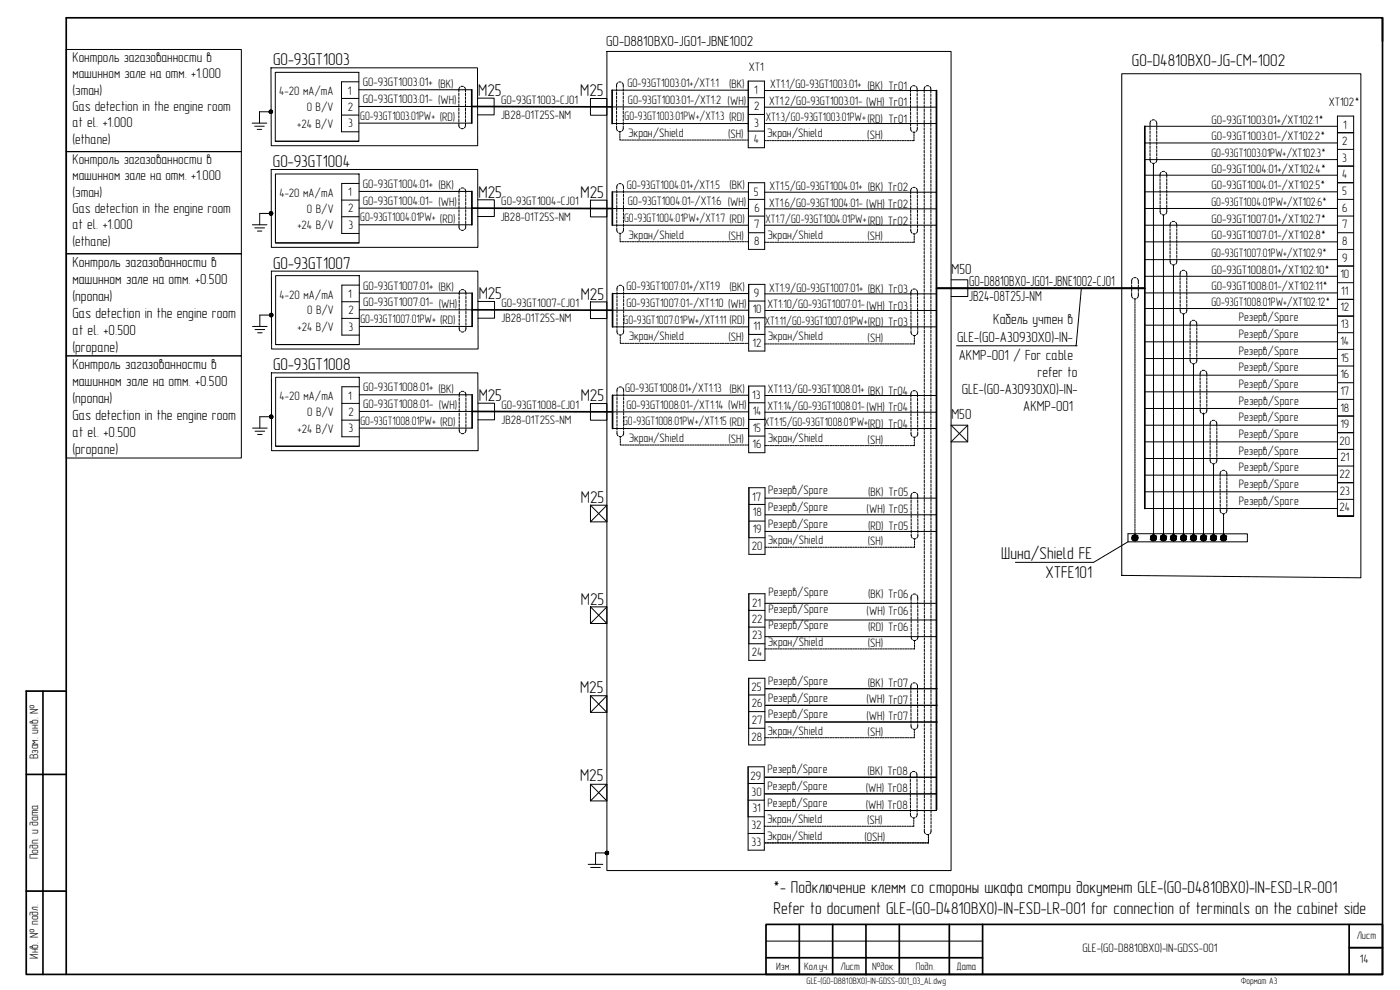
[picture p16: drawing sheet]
<svg xmlns="http://www.w3.org/2000/svg" width="420mm" height="297mm" viewBox="0 0 420 297" stroke-linecap="round" stroke-linejoin="round" font-family="sans-serif">
<defs><g id="words">
<g font-size="5.1">
<text x="82" y="19.6">G0-93GT1003</text>
<text x="339.7" y="19.7">G0-D4810BX0-JG-CM-1002</text>
<text x="143.6" y="28.8">M25</text>
<text x="174.2" y="28.9">M25</text>
<text x="81.9" y="50.2">G0-93GT1004</text>
<text x="143.6" y="59.3">M25</text>
<text x="174.2" y="59.4">M25</text>
<text x="82" y="80.7">G0-93GT1007</text>
<text x="143.7" y="89.8">M25</text>
<text x="174.3" y="89.9">M25</text>
<text x="82" y="111.2">G0-93GT1008</text>
<text x="143.7" y="120.3">M25</text>
<text x="174.3" y="120.4">M25</text>
<text x="174.3" y="150.9">M25</text>
<text x="300.5" y="167.6">Шина/Shield FE</text>
<text x="313.8" y="173.4">XTFE101</text>
<text x="174.3" y="181.4">M25</text>
<text x="174.1" y="207.9">M25</text>
<text x="174.1" y="234.4">M25</text>
<text x="231.9" y="268">*- Подключение клемм со стороны шкафа смотри документ GLE-(G0-D4810BX0)-IN-ESD-LR-001</text>
<text x="232.2" y="274.1">Refer to document GLE-(G0-D4810BX0)-IN-ESD-LR-001 for connection of terminals on the cabinet side</text>
</g>
<g font-size="4.4">
<text x="181.9" y="13.8">G0-D8810BX0-JG01-JBNE1002</text>
<text x="21.7" y="80.2">Контроль загазованности в</text>
<text x="285.6" y="82.1">M50</text>
<text x="21.7" y="85.2">машинном зале на отм. +0.500</text>
<text x="290.9" y="85.9">G0-D8810BX0-JG01-JBNE1002-CJ01</text>
<text x="21.7" y="90.4">(пропан)</text>
<text x="21.7" y="95.4">Gas detection in the engine room</text>
<text x="290.7" y="90.3">JB24-08T25J-NM</text>
<text x="21.8" y="100.4">at el. +0.500</text>
<text x="298.1" y="97.3">Кабель учтен в</text>
<text x="21.7" y="105.6">(propane)</text>
<text x="287.3" y="102.5">GLE-(G0-A30930X0)-IN-</text>
<text x="287.8" y="107.9">AKMP-001 / For cable</text>
<text x="21.7" y="110.8">Контроль загазованности в</text>
<text x="311.4" y="113">refer to</text>
<text x="21.7" y="115.8">машинном зале на отм. +0.500</text>
<text x="288.7" y="118.1">GLE-(G0-A30930X0)-IN-</text>
<text x="21.7" y="121">(пропан)</text>
<text x="285.5" y="125.8">M50</text>
<text x="307.1" y="123.2">AKMP-001</text>
<text x="21.7" y="126">Gas detection in the engine room</text>
<text x="21.8" y="131">at el. +0.500</text>
<text x="21.7" y="136.3">(propane)</text>
</g>
<g font-size="4.2">
<text x="21.8" y="18.6">Контроль загазованности в</text>
<text x="21.8" y="23.4">машинном зале на отм. +1.000</text>
<text x="21.8" y="28.4">(этан)</text>
<text x="21.8" y="33.3">Gas detection in the engine room</text>
<text x="21.8" y="38.1">at el. +1.000</text>
<text x="21.8" y="43.1">(ethane)</text>
<text x="21.8" y="49.2">Контроль загазованности в</text>
<text x="21.8" y="59.1">(этан)</text>
<text x="21.8" y="54">машинном зале на отм. +1.000</text>
<text x="21.8" y="63.9">Gas detection in the engine room</text>
<text x="21.8" y="68.8">at el. +1.000</text>
<text x="21.8" y="73.8">(ethane)</text>
</g>
<g font-size="3.7">
<text x="224.7" y="21.2">XT1</text>
<text x="83.8" y="28.6">4-20 мА/mA</text>
<text x="104.4" y="28.4">1</text>
<text x="108.9" y="25.9">G0-93GT1003:01+ (BK)</text>
<text x="188.3" y="26.1">G0-93GT1003:01+/XT1:1</text>
<text x="218.8" y="26.3">(BK)</text>
<text x="226.4" y="28.2">1</text>
<text x="231.1" y="26.6">XT1:1/G0-93GT1003:01+ (BK) Tr01</text>
<text x="92.1" y="33.3">0 В/V</text>
<text x="104.4" y="33.2">2</text>
<text x="108.1" y="35.9">G0-93GT1003:01PW+ (RD)</text>
<text x="108.9" y="30.9">G0-93GT1003:01- (WH)</text>
<text x="150.3" y="35.7">JB28-01T25S-NM</text>
<text x="150.4" y="31.1">G0-93GT1003-CJ01</text>
<text x="188.5" y="31.1">G0-93GT1003:01-/XT1:2 (WH)</text>
<text x="226.3" y="32.9">2</text>
<text x="230.8" y="31.5">XT1:2/G0-93GT1003:01- (WH) Tr01</text>
<text x="398.8" y="31.8">XT102*</text>
<text x="89.2" y="38.3">+24 В/V</text>
<text x="104.5" y="38.2">3</text>
<text x="187.4" y="36.1">G0-93GT1003:01PW+/XT1:3 (RD)</text>
<text x="188.6" y="41.2">Экран/Shield</text>
<text x="218.5" y="41.5">(SH)</text>
<text x="226.3" y="38">3</text>
<text x="229.8" y="36.4">XT1:3/G0-93GT1003:01PW+(RD) Tr01</text>
<text x="230.3" y="41.2">Экран/Shield</text>
<text x="260.3" y="41.6">(SH)</text>
<text x="363.6" y="37.1">G0-93GT1003:01+/XT102:1*</text>
<text x="403.1" y="38.7">1</text>
<text x="226.3" y="43">4</text>
<text x="363.6" y="42.1">G0-93GT1003:01-/XT102:2*</text>
<text x="363.6" y="47.1">G0-93GT1003:01PW+/XT102:3*</text>
<text x="402.8" y="43.5">2</text>
<text x="363.6" y="51.8">G0-93GT1004:01+/XT102:4*</text>
<text x="402.8" y="48.5">3</text>
<text x="402.8" y="53.5">4</text>
<text x="83.8" y="59.1">4-20 мА/mA</text>
<text x="104.5" y="58.9">1</text>
<text x="108.9" y="56.4">G0-93GT1004:01+ (BK)</text>
<text x="188.1" y="56.6">G0-93GT1004:01+/XT1:5</text>
<text x="218.9" y="56.8">(BK)</text>
<text x="226.3" y="58.7">5</text>
<text x="230.9" y="57.1">XT1:5/G0-93GT1004:01+ (BK) Tr02</text>
<text x="363.6" y="56.8">G0-93GT1004:01-/XT102:5*</text>
<text x="402.8" y="58.5">5</text>
<text x="92.1" y="63.8">0 В/V</text>
<text x="104.5" y="63.7">2</text>
<text x="108.9" y="61.4">G0-93GT1004:01- (WH)</text>
<text x="150.5" y="61.6">G0-93GT1004-CJ01</text>
<text x="188.4" y="61.6">G0-93GT1004:01-/XT1:6 (WH)</text>
<text x="226.4" y="63.5">6</text>
<text x="230.8" y="62">XT1:6/G0-93GT1004:01- (WH) Tr02</text>
<text x="363.6" y="61.8">G0-93GT1004:01PW+/XT102:6*</text>
<text x="402.8" y="63.5">6</text>
<text x="89.2" y="68.8">+24 В/V</text>
<text x="104.6" y="68.7">3</text>
<text x="108.1" y="66.4">G0-93GT1004:01PW+ (RD)</text>
<text x="150.2" y="66.2">JB28-01T25S-NM</text>
<text x="187.3" y="66.6">G0-93GT1004:01PW+/XT1:7 (RD)</text>
<text x="188.6" y="71.7">Экран/Shield</text>
<text x="218.6" y="72">(SH)</text>
<text x="226.3" y="68.5">7</text>
<text x="229.7" y="66.9">XT1:7/G0-93GT1004:01PW+(RD) Tr02</text>
<text x="230.3" y="71.7">Экран/Shield</text>
<text x="363.6" y="71.8">G0-93GT1007:01-/XT102:8*</text>
<text x="363.6" y="66.8">G0-93GT1007:01+/XT102:7*</text>
<text x="402.8" y="68.5">7</text>
<text x="226.3" y="73.5">8</text>
<text x="260.3" y="72.1">(SH)</text>
<text x="363.6" y="77.1">G0-93GT1007:01PW+/XT102:9*</text>
<text x="402.8" y="73.5">8</text>
<text x="363.6" y="82.1">G0-93GT1008:01+/XT102:10*</text>
<text x="402.3" y="83.5">10</text>
<text x="402.8" y="78.5">9</text>
<text x="83.9" y="89.6">4-20 мА/mA</text>
<text x="104.5" y="89.4">1</text>
<text x="108.9" y="86.9">G0-93GT1007:01+ (BK)</text>
<text x="188" y="87.1">G0-93GT1007:01+/XT1:9</text>
<text x="218.9" y="87.4">(BK)</text>
<text x="226.2" y="89.2">9</text>
<text x="230.9" y="87.6">XT1:9/G0-93GT1007:01+ (BK) Tr03</text>
<text x="363.6" y="87.1">G0-93GT1008:01-/XT102:11*</text>
<text x="402.5" y="88.5">11</text>
<text x="92.2" y="94.3">0 В/V</text>
<text x="104.5" y="94.2">2</text>
<text x="108.9" y="91.9">G0-93GT1007:01- (WH)</text>
<text x="150.5" y="92.1">G0-93GT1007-CJ01</text>
<text x="188" y="92.1">G0-93GT1007:01-/XT1:10 (WH)</text>
<text x="225.9" y="94">10</text>
<text x="230.4" y="92.5">XT1:10/G0-93GT1007:01-(WH) Tr03</text>
<text x="363.6" y="91.8">G0-93GT1008:01PW+/XT102:12*</text>
<text x="402.3" y="93.5">12</text>
<text x="89.3" y="99.3">+24 В/V</text>
<text x="104.6" y="99.2">3</text>
<text x="108.2" y="96.9">G0-93GT1007:01PW+ (RD)</text>
<text x="150.4" y="96.7">JB28-01T25S-NM</text>
<text x="187.2" y="97.1">G0-93GT1007:01PW+/XT1:11 (RD)</text>
<text x="226.1" y="99">11</text>
<text x="229.5" y="97.4">XT1:11/G0-93GT1007:01PW+(RD) Tr03</text>
<text x="371.8" y="101.4">Резерв/Spare</text>
<text x="371.8" y="96.4">Резерв/Spare</text>
<text x="402.4" y="98.5">13</text>
<text x="188.7" y="102.2">Экран/Shield</text>
<text x="218.7" y="102.5">(SH)</text>
<text x="225.8" y="104">12</text>
<text x="230.4" y="102.2">Экран/Shield</text>
<text x="260.4" y="102.6">(SH)</text>
<text x="371.8" y="106.4">Резерв/Spare</text>
<text x="402.3" y="103.5">14</text>
<text x="371.8" y="111.4">Резерв/Spare</text>
<text x="402.3" y="113.5">16</text>
<text x="402.4" y="108.5">15</text>
<text x="104.5" y="119.9">1</text>
<text x="108.9" y="117.4">G0-93GT1008:01+ (BK)</text>
<text x="187.6" y="117.6">G0-93GT1008:01+/XT1:13 (BK)</text>
<text x="225.8" y="119.7">13</text>
<text x="230.4" y="118.1">XT1:13/G0-93GT1008:01+ (BK) Tr04</text>
<text x="371.8" y="116.4">Резерв/Spare</text>
<text x="402.3" y="118.5">17</text>
<text x="83.9" y="120.1">4-20 мА/mA</text>
<text x="92.2" y="124.8">0 В/V</text>
<text x="104.5" y="124.7">2</text>
<text x="108.9" y="122.4">G0-93GT1008:01- (WH)</text>
<text x="150.5" y="122.6">G0-93GT1008-CJ01</text>
<text x="188" y="122.6">G0-93GT1008:01-/XT1:14 (WH)</text>
<text x="225.9" y="124.5">14</text>
<text x="230.4" y="123">XT1:14/G0-93GT1008:01-(WH) Tr04</text>
<text x="371.8" y="121.4">Резерв/Spare</text>
<text x="402.3" y="123.5">18</text>
<text x="89.3" y="129.8">+24 В/V</text>
<text x="104.6" y="129.7">3</text>
<text x="108.2" y="127.4">G0-93GT1008:01PW+ (RD)</text>
<text x="150.4" y="127.2">JB28-01T25S-NM</text>
<text x="187" y="127.6">G0-93GT1008:01PW+/XT1:15 (RD)</text>
<text x="225.9" y="129.5">15</text>
<text x="229.4" y="128">XT1:15/G0-93GT1008:01PW+(RD) Tr04</text>
<text x="371.8" y="131.4">Резерв/Spare</text>
<text x="371.8" y="126.4">Резерв/Spare</text>
<text x="402.3" y="128.5">19</text>
<text x="188.7" y="132.7">Экран/Shield</text>
<text x="218.7" y="133">(SH)</text>
<text x="225.8" y="134.5">16</text>
<text x="230.4" y="132.7">Экран/Shield</text>
<text x="260.4" y="133.1">(SH)</text>
<text x="371.8" y="136.4">Резерв/Spare</text>
<text x="402" y="133.5">20</text>
<text x="371.8" y="141.4">Резерв/Spare</text>
<text x="402" y="143.5">22</text>
<text x="402.3" y="138.5">21</text>
<text x="230.5" y="148.3">Резерв/Spare</text>
<text x="260.5" y="148.9">(BK) Tr05</text>
<text x="371.8" y="146.4">Резерв/Spare</text>
<text x="402.1" y="148.5">23</text>
<text x="225.7" y="150.2">17</text>
<text x="226" y="155">18</text>
<text x="230.5" y="153.3">Резерв/Spare</text>
<text x="260.1" y="153.9">(WH) Tr05</text>
<text x="371.8" y="151.4">Резерв/Spare</text>
<text x="402" y="153.5">24</text>
<text x="225.9" y="160">19</text>
<text x="230.5" y="158.3">Резерв/Spare</text>
<text x="260.5" y="158.9">(RD) Tr05</text>
<text x="225.6" y="165">20</text>
<text x="230.5" y="163.2">Экран/Shield</text>
<text x="260.5" y="163.6">(SH)</text>
<text x="230.6" y="178.8">Резерв/Spare</text>
<text x="260.5" y="179.4">(BK) Tr06</text>
<text x="225.7" y="182">21</text>
<text x="230.6" y="183.8">Резерв/Spare</text>
<text x="260.1" y="184.4">(WH) Tr06</text>
<text x="225.7" y="186.8">22</text>
<text x="225.7" y="191.8">23</text>
<text x="230.6" y="188.8">Резерв/Spare</text>
<text x="260.5" y="189.4">(RD) Tr06</text>
<text x="225.6" y="196.8">24</text>
<text x="230.5" y="193.7">Экран/Shield</text>
<text x="260.5" y="194.1">(SH)</text>
<text x="225.5" y="207.4">25</text>
<text x="230.5" y="205.5">Резерв/Spare</text>
<text x="260.5" y="206">(BK) Tr07</text>
<text x="225.7" y="212.1">26</text>
<text x="230.5" y="210.5">Резерв/Spare</text>
<text x="230.5" y="215.5">Резерв/Spare</text>
<text x="260" y="211.1">(WH) Tr07</text>
<text x="225.7" y="217.1">27</text>
<text x="230.4" y="220.5">Экран/Shield</text>
<text x="260" y="216.1">(WH) Tr07</text>
<text x="260.4" y="220.8">(SH)</text>
<text x="11.5" y="227.8" transform="rotate(-90 11.5 227.8)">Взам. инв. №</text>
<text x="225.6" y="222.2">28</text>
<text x="225.3" y="234">29</text>
<text x="230.4" y="232.1">Резерв/Spare</text>
<text x="260.3" y="232.6">(BK) Tr08</text>
<text x="225.6" y="238.7">30</text>
<text x="230.4" y="237.1">Резерв/Spare</text>
<text x="259.9" y="237.6">(WH) Tr08</text>
<text x="225.8" y="243.7">31</text>
<text x="230.4" y="242">Резерв/Spare</text>
<text x="259.9" y="242.6">(WH) Tr08</text>
<text x="225.5" y="248.8">32</text>
<text x="230.2" y="247">Экран/Shield</text>
<text x="260.2" y="247.3">(SH)</text>
<text x="11.5" y="257.8" transform="rotate(-90 11.5 257.8)">Подп. и дата</text>
<text x="225.6" y="253.8">33</text>
<text x="230.2" y="252">Экран/Shield</text>
<text x="259.4" y="252.3">(OSH)</text>
<text x="11.5" y="287.7" transform="rotate(-90 11.5 287.7)">Инв. № подл.</text>
<text x="324.8" y="285.8">GLE-(G0-D8810BX0)-IN-GDSS-001</text>
<text x="408.1" y="288.9">14</text>
</g>
<g font-size="3.2">
<text x="407.2" y="281.8">Лист</text>
<text x="232.9" y="291">Изм.</text>
<text x="241.3" y="291">Кол.уч.</text>
<text x="252.3" y="291">Лист</text>
<text x="261.8" y="291">№док.</text>
<text x="274.8" y="291">Подп.</text>
<text x="287.1" y="291">Дата</text>
</g>
<g font-size="2.8">
<text x="242.1" y="295.2">GLE-(G0-D8810BX0)-IN-GDSS-001_03_AL.dwg</text>
<text x="372.3" y="295.2">Формат А3</text>
</g>
</g></defs>
<!-- layer: 0 -->
<g fill="none" stroke="#000" stroke-width=".51">
<path d="M414.9 5.3v7M12.9 207.4v85M19.9 207.4h-12v85h407v-287.1h-395v287.1M7.9 232.4h12M7.9 267.4h12M229.9 277.4h185v15h-185zM239.9 277.4v15M249.9 277.4v15M259.9 277.5v15M269.9 277.4v15M284.9 277.4v15M294.9 277.4v15"/>
<path d="M404.9 277.4v15M229.9 287.4h65"/>
</g>
<g fill="none" stroke="#000" stroke-width=".3">
<path d="M19.9 14.8h52.5v30.7h-52.5zM182.1 15.4h103.3v245.8h-103.3zM75.7 36.9h4.4M76.4 37.9h2.9M77.2 38.8h1.3M81.3 33.5h-3.4v3.4M81.3 20.3h62l.1 23.4h-62zM82.6 21.7h25.1v20.7h-25.1zM102.5 34.5h5.2M102.5 29.5h5.2M107.7 24.5h-5.2v15h5.2M177.2 29.6h4.9v5h-4.9z"/>
<path d="M274.3 39.7v.4M336.7 22.1h71.7v151.3l-71.7-.8zM19.9 45.5h52.5v30.6h-52.5zM81.4 50.8h62v23.4h-62zM82.6 42.4h25.1M82.7 52.2h25.1v20.7h-25.1zM107.8 55h-5.2v15h5.2M274.3 40.3v.5M274.3 41v.6M274.3 41.8v.4M346.2 49v112.6M19.9 76.1h52.5v30.7h-52.5z"/>
<path d="M75.7 67.4h4.4M76.5 68.4h2.9M77.3 69.3h1.3M81.3 64h-3.4v3.4M82.7 72.9h25.1M102.6 65h5.2M102.6 60h5.2M177.2 60.1h4.9v5h-4.9zM274.4 70.2v.4M274.4 70.8v.5M274.4 71.6v.5M274.4 72.3v.4"/>
<path d="M349.2 64.5v97.1M352.2 79.5v82.7M75.8 97.9h4.4M76.5 98.9h2.9M77.3 99.9h1.4M81.4 94.5h-3.4v3.4M81.4 81.4h62l.1 23.3h-62zM82.7 82.7h25.1v20.7h-25.1zM102.6 95.5h5.2M102.6 90.5h5.2M107.8 85.5h-5.2v15h5.2M177.2 90.6h4.9v5h-4.9z"/>
<path d="M324.5 86.5l-1.5 17.2h-35.9M340.6 89.7v.5M340.6 90.5v.5M340.6 91.2v.5M340.6 92v.5M340.6 92.7v.5M340.6 93.5v.5M340.6 94.2v.5M340.6 95v.5M340.6 95.7v.5M340.6 96.5v.5M340.6 97.2v.5"/>
<path d="M340.6 98v.5M340.6 98.7v.5M340.6 99.5v.5M355.2 94.2v68M19.9 106.8h52.5v30.6h-52.5zM81.4 111.9h62l.1 23.3h-62zM82.7 113.2h25.1v20.7h-25.1zM82.7 103.4h25.1M107.8 116h-5.2v15h5.2M274.4 100.7v.4M274.4 101.3v.5M274.4 102.1v.5"/>
<path d="M274.4 102.8v.4M323 103.7h.1M340.6 100.2v.5M340.6 101v.5M340.6 101.7v.5M340.6 102.5v.5M340.6 103.2v.5M340.6 104v.5M340.6 104.7v.5M340.6 105.5v.5M340.6 106.2v.5M340.6 107v.5"/>
<path d="M340.6 107.7v.5M340.6 108.5v.5M340.6 109.2v.5M340.6 110v.5M340.6 110.7v.5M340.6 111.5v.5M340.6 112.2v.5M340.6 113v.5M340.6 113.7v.5M340.6 114.5v.5M340.6 115.2v.5M340.6 116v.5"/>
<path d="M340.6 116.7v.5M340.6 117.5v.5M340.6 118.2v.5M340.6 119v.5M340.6 119.7v.5M358.2 109.2v53M75.8 128.4h4.4M76.5 129.4h2.9M77.3 130.4h1.4M81.4 125h-3.4v3.4M82.7 133.9h25.1M102.6 126.1h5.2"/>
<path d="M102.6 121h5.2M177.2 121.1h4.9v5h-4.9zM274.4 131.2v.4M274.4 131.8v.5M274.4 132.6v.5M274.4 133.3v.4M340.6 120.5v.5M340.6 121.2v.5M340.6 122v.5M340.6 122.7v.5M340.6 123.5v.5M340.6 124.2v.5"/>
<path d="M340.6 125v.5M340.6 125.7v.5M340.6 126.5v.5M340.6 127.2v.5M340.6 128v.5M340.6 128.7v.5M340.6 129.5v.5M340.6 130.2v.5M340.6 131v.5M340.6 131.7v.5M340.6 132.5v.5M340.6 133.2v.5"/>
<path d="M340.6 134v.5M340.6 134.7v.5M340.6 135.5v.5M340.6 136.2v.5M340.6 137v.5M340.6 137.7v.5M340.6 138.5v.5M340.6 139.2v.5M340.6 140v.5M361.2 123.9v38.3M364.2 139.2v22.2M177.2 151.6h4.9v5h-4.9z"/>
<path d="M340.6 140.7v.5M340.6 141.5v.5M340.6 142.2v.5M340.6 143v.5M340.6 143.7v.5M340.6 144.5v.5M340.6 145.2v.5M340.6 146v.5M340.6 146.7v.5M340.6 147.5v.5M340.6 148.2v.5M340.6 149v.5"/>
<path d="M340.6 149.7v.5M340.6 150.5v.5M340.6 151.2v.5M340.6 152v.5M340.6 152.7v.5M340.6 153.5v.5M340.6 154.2v.5M340.6 155v.5M340.6 155.7v.5M340.6 156.5v.5M340.6 157.2v.5M340.6 158v.5"/>
<path d="M340.6 158.7v.5M340.6 159.5v.5M367.2 154.2v7.2M274.5 161.7v.4M274.5 162.3v.5M274.5 163.1v.5M274.5 163.8v.4M338.5 160.1l35.9 .1v2.4h-35.9zM338.5 162.6l-10.3 6.1h-23.5M340.6 160.2v.5M340.6 161v.5M340.6 161.7v.5"/>
<path d="M177.2 182.1h4.9v5h-4.9zM274.5 192.2v.4M274.5 192.8v.5M274.5 193.6v.5M274.5 194.3v.4M177.2 208.8h4.9v4.9h-4.9zM274.4 218.8v.4M274.4 219.5v.5M177.2 235.3h4.9v5h-4.9zM274.4 220.2v.5M274.4 221v.3M176.5 259.3h4.4"/>
<path d="M182.1 255.9h-3.4v3.4M274.2 245.4v.4M274.2 246v.5M274.2 246.8v.5M274.2 247.5v.4M278.6 250.4v.4M278.6 251v.5M278.6 251.8v.5M278.6 252.5v.4M177.3 260.3h2.9M229.9 282.4h65"/>
<circle cx="340.6" cy="161.4" r=".86"/>
<circle cx="352.2" cy="161.4" r=".86"/>
<circle cx="355.2" cy="161.4" r=".86"/>
<circle cx="358.2" cy="161.4" r=".86"/>
<circle cx="361.2" cy="161.4" r=".86"/>
<circle cx="364.2" cy="161.4" r=".86"/>
<circle cx="367.2" cy="161.4" r=".86"/>
</g>
<path d="M404.9 284.4h10" fill="none" stroke="#000" stroke-width=".59"/>
<g fill="none" stroke="#000" stroke-width=".3">
<path d="M107.7 26.9h33.9M107.8 31.9h33.8M107.8 36.9h33.8M137.7 36.9v.9l.3 .6M137.7 27.9v.8M137.7 29.1v.7M137.7 30.2v.7M137.7 31.3v.8M137.7 32.4v.8M137.7 33.6v.7M137.7 34.7v.7M137.7 35.8v.8"/>
<path d="M138 26.1l-.3 .6v.9M138.3 38.6h.8M138.3 26h.8M139.4 26.1l.3 .6v.9M139.7 36.9v.9l-.3 .6M139.7 27.9v.8M139.7 29.1v.7M139.7 30.2v.7M139.7 31.3v.8M139.7 32.4v.8M139.7 33.6v.7M139.7 34.7v.7"/>
<path d="M139.7 35.8v.8M143.3 29.4h5v5.1h-5M183.7 32.1h40.9M183.7 37.1h40.9M183.7 27.1h40.9M185 37.9l.1 1 .3 .4M185 26.6v.8M185 27.7v.8M185 28.9v.7M185 30v.7M185 31.1v.8M185 32.2v.8"/>
<path d="M185 33.4v.7M185 34.5v.7M185 35.6v.8M185 36.7v.8M185.4 24.9l-.3 .5-.1 .8M185.7 24.6h.7M185.7 39.4h.7M186.7 24.9l.3 .5v.8M187 37.9v1l-.3 .4M187 26.6v.8M187 27.7v.8M187 28.9v.7"/>
<path d="M187 30v.7M187 31.1v.8M187 32.2v.8M187 33.4v.7M187 34.5v.7M187 35.6v.8M187 36.7v.8M224.6 24.3v20M229.4 32.2h51.7M229.4 27.2h51.7M229.4 37.1h51.7M229.4 24.3v20"/>
<path d="M273.2 28.1l.1 .7M273.3 29.2v.7M273.3 30.3v.7M273.3 31.4v.8M273.3 32.5v.8M273.3 33.7v.7M273.3 34.8v.7M273.3 35.9v.8M273.3 37v.8M273.3 38.2v.7l.3 .5M273.6 26l-.3 .5-.1 1.2M273.9 25.8h.7"/>
<path d="M273.9 39.6h.8M274.9 26l.3 .5 .1 1.2M275.3 28.1v.7M275.3 29.2v.7M275.3 30.3v.7M275.3 31.4v.8M275.3 32.5v.8M275.3 33.7v.7M275.3 34.8v.7M275.3 38.2l-.1 .8-.2 .4M275.3 35.9v.8M275.3 37v.8"/>
<path d="M277.4 28.2v.8M277.4 29.3v.8M277.4 30.5v.7M277.4 31.6v.7M277.4 32.7v.8M277.4 33.8v.8M277.4 35v.7M277.4 36.1v.7M277.4 37.2v.8M277.4 38.3v.8M277.4 39.5v.7M277.7 26l-.3 .5v1.3"/>
<path d="M278 25.8h.7M279 26l.3 .5 .1 1.3M279.4 28.2v.8M279.4 29.3v.8M279.4 30.5v.7M279.4 31.6v.7M279.4 32.7v.8M279.4 33.8v.8M279.4 35v.7M279.4 36.1v.7M279.4 37.2v.8M279.4 38.3v.8"/>
<path d="M279.4 39.5v.7M343.6 37.9h57.8M345.1 38.2v.7M345.1 39.3v.8M345.5 36.2l-.3 .6-.1 1M346.5 36h-.7M346.8 36.2l.3 .6 .1 1M347.2 38.2v.7M347.2 39.3v.8M107.8 57.4h33.8M137.8 58.4v.8M137.8 59.6v.7"/>
<path d="M138.1 56.7l-.3 .5v.9M138.4 56.5h.7M139.4 56.6l.3 .6 .1 .9M139.8 58.4v.8M139.8 59.6v.7M143.4 60h5v5h-5M183.8 57.6h40.8M185.1 57.1v.8M185.1 58.2v.8M185.1 59.4v.7M185.4 55.4l-.2 .3-.1 1M185.7 55.1h.8"/>
<path d="M186.8 55.4l.3 .5v.8M187.1 57.1v.8M187.1 58.2v.8M187.1 59.4v.7M224.6 54.8v20M229.5 57.7h51.6M229.5 54.8v20M273.3 59.7v.7M273.3 58.6v.7M273.6 56.5l-.3 .5v1.2M273.9 56.3h.8M275 56.5l.3 .5v1.2"/>
<path d="M275.3 58.6v.7M275.3 59.7v.7M277.4 40.6v.7M277.4 41.7v.8M277.4 42.8v.8M277.4 44v.7M277.4 45.1v.7M277.4 46.2v.8M277.4 47.3v.8M277.4 48.5v.7M277.4 49.6v.7M277.4 50.7v.8"/>
<path d="M277.4 51.8v.8M277.4 53v.7M277.4 54.1v.7M277.4 55.2v.8M277.4 56.4v.7M277.4 57.5v.7M277.4 58.6v.7M277.4 59.7v.8M279.4 40.6v.7M279.4 41.7v.8M279.4 42.8v.8M279.4 44v.7"/>
<path d="M279.4 45.1v.7M279.4 46.2v.8M279.4 47.3v.8M279.4 48.5v.7M279.4 49.6v.7M279.4 50.7v.8M279.4 51.8v.8M279.4 53v.7M279.4 54.1v.7M279.4 55.2v.8M279.4 56.4v.7M279.4 57.5v.7"/>
<path d="M279.4 58.6v.7M279.4 59.7v.8M343.6 52.6h57.8M343.6 57.6h57.8M343.6 42.9h57.8M343.6 47.9h57.8M345.1 47.2l.1 1 .3 .6M345.1 40.4v.8M345.1 41.6v.7M345.1 42.7v.7M345.1 43.8v.7M345.1 44.9v.8"/>
<path d="M345.1 46v.8M345.8 49h.7M347.2 47.2l-.1 1-.3 .6M347.2 40.4v.8M347.2 41.6v.7M347.2 42.7v.7M347.2 43.8v.7M347.2 44.9v.8M347.2 46v.8M348.1 57l.1 .8M348.1 53.6v.8M348.1 54.8v.7"/>
<path d="M348.1 55.9v.7M348.2 58.2v.7M348.2 59.3v.7M348.5 51.7l-.3 .5-.1 1.1M348.8 51.5h.7M349.8 51.7l.3 .5 .1 1.1M350.2 53.6v.8M350.2 54.8v.7M350.2 55.9v.7M350.2 57v.8M350.2 58.2v.7M350.2 59.3v.7"/>
<path d="M107.8 62.4h33.8M107.8 67.4h33.8M137.8 67.4v.9l.3 .6M137.8 60.7v.8M137.8 61.8v.8M137.8 62.9v.8M137.8 64.1v.7M137.8 65.2v.7M137.8 66.3v.8M138.4 69.1h.7M139.8 67.4l-.1 .9-.3 .6M139.8 60.7v.8"/>
<path d="M139.8 61.8v.8M139.8 62.9v.8M139.8 64.1v.7M139.8 65.2v.7M139.8 66.3v.8M183.8 62.6h40.8M183.8 67.6h40.8M185.1 68.4l.1 1 .2 .4M185.1 60.5v.7M185.1 61.6v.8M185.1 62.7v.8M185.1 63.9v.7"/>
<path d="M185.1 65v.7M185.1 66.1v.8M185.1 67.2v.8M185.7 69.9h.8M187.1 68.4v.8l-.3 .6M187.1 60.5v.7M187.1 61.6v.8M187.1 62.7v.8M187.1 63.9v.7M187.1 65v.7M187.1 66.1v.8M187.1 67.2v.8"/>
<path d="M229.5 62.7h51.6M229.5 67.6h51.6M273.3 64.2v.7M273.3 60.8v.8M273.3 61.9v.8M273.3 63v.8M273.3 68.7l.1 .7 .3 .5M273.3 65.3v.7M273.3 66.4v.8M273.3 67.5v.8M274 70.1h.7M275.3 60.8v.8"/>
<path d="M275.3 61.9v.8M275.3 63v.8M275.3 64.2v.7M275.3 65.3v.7M275.3 66.4v.8M275.4 68.7l-.1 .8-.3 .4M275.4 67.5v.8M277.4 60.8v.8M277.4 62v.7M277.4 63.1v.7M277.4 64.2v.8M277.4 65.3v.8"/>
<path d="M277.4 66.5v.7M277.4 67.6v.8M277.4 68.7v.8M277.4 69.8v.8M277.4 71v.7M277.4 72.1v.7M277.4 73.2v.8M277.4 74.3v.8M277.4 75.5v.7M277.4 76.6v.8M277.4 77.7v.8M277.4 78.9v.7"/>
<path d="M277.4 80v.7M279.4 60.8v.8M279.4 62v.7M279.4 63.1v.7M279.4 64.2v.8M279.4 65.3v.8M279.4 66.5v.7M279.4 67.6v.8M279.4 68.7v.8M279.4 69.8v.8M279.4 71v.7M279.4 72.1v.7"/>
<path d="M279.4 73.2v.8M279.4 74.3v.8M279.4 75.5v.7M279.4 76.6v.8M279.4 77.7v.8M279.4 78.9v.7M279.4 80v.7M343.6 77.9h57.8M343.6 62.6h57.8M343.6 67.6h57.8M343.6 72.6h57.8M348.2 62.6v1.1l.3 .5"/>
<path d="M348.2 60.4v.8M348.2 61.5v.8M348.8 64.4h.7M350.2 62.6l-.1 1.1-.3 .5M350.2 60.4v.8M350.2 61.5v.8M351.2 77.6v1.1l.3 .5M351.2 68.7v.7M351.2 69.8v.7M351.2 70.9v.8M351.2 72v.8M351.2 73.1v.8"/>
<path d="M351.2 74.3v.7M351.2 75.4v.7M351.2 76.5v.8M351.5 66.7l-.3 .5v1.1M351.8 66.5h.7M351.8 79.4h.7M352.8 66.7l.3 .5 .1 1.1M353.2 77.6l-.1 1.1-.3 .5M353.2 68.7v.7M353.2 69.8v.7M353.2 70.9v.8M353.2 72v.8"/>
<path d="M353.2 73.1v.8M353.2 74.3v.7M353.2 75.4v.7M353.2 76.5v.8M107.9 88h33.8M107.9 92.9h33.8M107.9 97.9h33.8M137.8 97.9v.9l.3 .6M137.8 88.9v.8M137.8 90.1v.7M137.8 91.2v.8M137.8 92.3v.8"/>
<path d="M137.8 93.4v.8M137.8 94.6v.7M137.8 95.7v.7M137.8 96.8v.8M138.1 87.2l-.3 .5v.9M138.5 99.6h.7M138.5 87h.7M139.5 87.2l.3 .5v.9M139.8 97.9v.9l-.3 .6M139.8 88.9v.8M139.8 90.1v.7M139.8 91.2v.8"/>
<path d="M139.8 92.3v.8M139.8 93.4v.8M139.8 94.6v.7M139.8 95.7v.7M139.8 96.8v.8M143.4 90.5h5v5h-5M183.8 93.1h40.9M183.8 98.1h40.9M183.8 88.1h40.9M185.2 98.9v1l.3 .4M185.2 87.6v.8M185.2 88.7v.8"/>
<path d="M185.2 89.9v.7M185.2 91v.7M185.2 92.1v.8M185.2 93.2v.8M185.2 94.4v.7M185.2 95.5v.8M185.2 96.6v.8M185.2 97.7v.8M185.5 85.9l-.3 .3v1M186.5 85.6l-.7 .1M186.8 85.9l.3 .3 .1 1M187.2 98.9l-.1 1-.3 .4"/>
<path d="M187.2 87.6v.8M187.2 88.7v.8M187.2 89.9v.7M187.2 91v.7M187.2 92.1v.8M187.2 93.2v.8M187.2 94.4v.7M187.2 95.5v.8M187.2 96.6v.8M187.2 97.7v.8M224.7 85.3v20M229.5 93.2h51.6"/>
<path d="M229.5 88.2h51.6M229.6 98.1h51.5M229.6 85.3v20M273.4 91.3v.8M273.4 89.1v.7M273.4 90.2v.7M273.4 95.8v.7M273.4 92.4v.8M273.4 93.5v.8M273.4 94.7v.7M273.4 99.2l.1 .8 .2 .4M273.4 96.9v.8"/>
<path d="M273.4 98.1v.7M273.7 87l-.3 .5v1.2M274 86.8h.7M275 87l.3 .5 .1 1.2M275.4 89.1v.7M275.4 90.2v.7M275.4 91.3v.8M275.4 92.4v.8M275.4 93.5v.8M275.4 94.7v.7M275.4 95.8v.7M275.4 96.9v.8"/>
<path d="M275.4 98.1v.7M275.4 99.2v.8l-.3 .4M277.4 92.3v.8M277.4 81.1v.7M277.4 82.2v.8M277.4 83.3v.8M277.4 84.5v.7M277.4 85.6v.7M277.4 86.7v.8M277.4 87.8v.8M277.4 89v.7M277.4 90.1v.8"/>
<path d="M277.4 91.2v.8M277.4 93.5v.7M277.4 94.6v.7M277.4 95.7v.8M277.4 96.8v.8M277.4 98v.7M277.4 99.1v.8M279.4 81.1v.7M279.4 82.2v.8M279.4 83.3v.8M279.4 84.5v.7M279.4 85.6v.7"/>
<path d="M279.4 86.7v.8M279.4 87.8v.8M279.4 89v.7M279.4 90.1v.8M279.4 91.2v.8M279.4 92.3v.8M279.4 93.5v.7M279.4 94.6v.7M279.4 95.7v.8M279.4 96.8v.8M279.4 98v.7M279.4 99.1v.8"/>
<path d="M285.5 84h4.9v5h-4.9M339.6 87.8v1.1l.3 .5M339.6 85.5v.8M339.6 86.7v.7M339.9 83.6l-.3 .5v1.1M340.3 83.4h.7M340.3 89.6h.7M341.3 83.6l.3 .5v1.1M341.6 87.8v1.1l-.3 .5M341.6 85.5v.8M341.6 86.7v.7M343.6 92.6h57.8"/>
<path d="M343.6 97.6h57.8M343.6 82.9h57.8M343.6 87.9h57.8M354.2 87.8v.8M354.2 83.3v.8M354.2 84.4v.8M354.2 85.6v.7M354.2 86.7v.7M354.2 92.3v1.1l.3 .5M354.2 88.9v.8M354.2 90.1v.7M354.2 91.2v.8"/>
<path d="M354.5 81.4l-.3 .5v1.1M354.8 81.2h.7M355.5 94.1h-.7M355.9 81.4l.3 .5v1.1M356.2 92.3v1.1l-.3 .5M356.2 83.3v.8M356.2 84.4v.8M356.2 85.6v.7M356.2 86.7v.7M356.2 87.8v.8M356.2 88.9v.8M356.2 90.1v.7"/>
<path d="M356.2 91.2v.8M357.2 98.3v.8M357.2 99.4v.8M357.5 96.4l-.3 .5v1M357.8 96.2h.7M358.8 96.4l.4 .5v1M359.2 98.3v.8M359.2 99.4v.8M107.9 118.5h33.8M137.8 119.5v.7M138.1 117.7l-.3 .5v.9M138.5 117.5h.7"/>
<path d="M139.5 117.7l.3 .5v.9M139.8 119.5v.7M183.8 118.6h40.9M185.2 118.1v.8M185.2 119.2v.8M185.5 116.4l-.3 .3v1M185.8 116.2h.7M185.8 100.4h.7M186.8 116.4l.3 .3 .1 1M187.2 118.1v.8M187.2 119.2v.8M224.7 115.8v20"/>
<path d="M229.5 118.7h51.6M229.6 115.8v20M273.4 119.6v.7M273.7 117.5l-.3 .5v1.2M274 117.3h.7M274 100.6h.8M275 117.5l.3 .5 .1 1.2M275.4 119.6v.7M277.4 100.2v.8M277.4 101.4v.7M277.4 102.5v.7M277.4 103.6v.7"/>
<path d="M277.4 104.7v.8M277.4 105.8v.8M277.4 107v.7M277.4 108.1v.7M277.4 109.2v.8M277.4 110.3v.8M277.4 111.5v.7M277.4 112.6v.8M277.4 113.7v.8M277.4 114.9v.7M277.4 116v.7M277.4 117.1v.7"/>
<path d="M277.4 118.2v.8M277.4 119.3v.8M279.4 100.2v.8M279.4 101.4v.7M279.4 102.5v.7M279.4 103.6v.7M279.4 104.7v.8M279.4 105.8v.8M279.4 107v.7M279.4 108.1v.7M279.4 109.2v.8M279.4 110.3v.8"/>
<path d="M279.4 111.5v.7M279.4 112.6v.8M279.4 113.7v.8M279.4 114.9v.7M279.4 116v.7M279.4 117.1v.7M279.4 118.2v.8M279.4 119.3v.8M343.6 102.6h57.8M343.6 107.6h57.8M343.6 112.6h57.8M343.6 117.6h57.8"/>
<path d="M357.2 107.3v1.1l.3 .5M357.2 100.6v.7M357.2 101.7v.8M357.2 102.8v.8M357.2 104v.7M357.2 105.1v.7M357.2 106.2v.7M357.8 109.1h.7M359.2 107.3v1.1l-.3 .5M359.2 100.6v.7M359.2 101.7v.8M359.2 102.8v.8"/>
<path d="M359.2 104v.7M359.2 105.1v.7M359.2 106.2v.7M360.2 113.3v.8M360.2 114.5v.7M360.2 115.6v.7M360.2 116.7v.8M360.2 117.8v.8M360.2 118.9v.8M360.5 111.4l-.3 .5v1.1M360.8 111.2h.7M361.8 111.4l.4 .5v1.1"/>
<path d="M362.2 113.3v.8M362.2 114.5v.7M362.2 115.6v.7M362.2 116.7v.8M362.2 117.8v.8M362.2 118.9v.8M107.9 123.5h33.8M107.9 128.4h33.8M137.8 128.4v.9l.3 .6M137.8 120.6v.7M137.8 121.7v.8M137.8 122.8v.8"/>
<path d="M137.8 124v.7M137.8 125.1v.7M137.8 126.2v.7M137.8 127.3v.8M138.5 130.1h.7M139.8 128.4v.9l-.3 .6M139.8 120.6v.7M139.8 121.7v.8M139.8 122.8v.8M139.8 124v.7M139.8 125.1v.7M139.8 126.2v.7"/>
<path d="M139.8 127.3v.8M143.4 121h5v5h-5M183.8 123.6h40.9M183.8 128.6h40.9M185.2 129.4v1l.3 .4M185.2 120.4v.7M185.2 121.5v.7M185.2 122.6v.8M185.2 123.7v.8M185.2 124.9v.7M185.2 126v.8M185.2 127.1v.8"/>
<path d="M185.2 128.2v.8M185.8 130.9h.7M187.2 129.4l-.1 1-.3 .4M187.2 120.4v.7M187.2 121.5v.7M187.2 122.6v.8M187.2 123.7v.8M187.2 124.9v.7M187.2 126v.8M187.2 127.1v.8M187.2 128.2v.8M229.5 123.7h51.6"/>
<path d="M229.6 128.6h51.5M273.4 121.8v.8M273.4 120.7v.7M273.4 126.3v.7M273.4 122.9v.8M273.4 124.1v.7M273.4 125.2v.7M273.4 129.7l.1 .8 .2 .4M273.4 127.4v.8M273.4 128.6v.7M274 131.1h.8M275.4 120.7v.7"/>
<path d="M275.4 121.8v.8M275.4 122.9v.8M275.4 124.1v.7M275.4 125.2v.7M275.4 126.3v.7M275.4 127.4v.8M275.4 128.6v.7M275.4 129.7v.8l-.3 .4M277.4 120.5v.7M277.4 121.6v.8M277.4 122.7v.8M277.4 123.9v.7"/>
<path d="M277.4 125v.7M277.4 126.1v.7M277.4 127.2v.8M277.4 128.3v.8M277.4 129.5v.7M277.4 130.6v.7M277.4 131.7v.8M277.4 132.8v.8M277.4 134v.7M277.4 135.1v.8M277.4 136.2v.8M277.4 137.4v.7"/>
<path d="M277.4 138.5v.7M277.4 139.6v.7M279.4 120.5v.7M279.4 121.6v.8M279.4 122.7v.8M279.4 123.9v.7M279.4 125v.7M279.4 126.1v.7M279.4 127.2v.8M279.4 128.3v.8M279.4 129.5v.7M279.4 130.6v.7"/>
<path d="M279.4 131.7v.8M279.4 132.8v.8M279.4 134v.7M279.4 135.1v.8M279.4 136.2v.8M279.4 137.4v.7M279.4 138.5v.7M279.4 139.6v.7M290.4 127.6l-5 5h5v-5h-5l5 5M343.6 122.6h57.8M343.6 127.6h57.8M343.6 132.6h57.8"/>
<path d="M343.6 137.6h57.8M360.2 122.3v1.1l.3 .5M360.2 120.1v.7M360.2 121.2v.7M360.8 124.1h.7M362.2 122.3v1.1l-.3 .5M362.2 120.1v.7M362.2 121.2v.7M363.2 137.3v1.1l.3 .5M363.2 128.3v.8M363.2 129.5v.7M363.2 130.6v.7"/>
<path d="M363.2 131.7v.7M363.2 132.8v.8M363.2 133.9v.8M363.2 135.1v.7M363.2 136.2v.8M363.5 126.4l-.3 .5v1.1M363.8 126.2h.7M363.8 139.1h.8M364.8 126.4l.4 .5v1.1M365.2 137.3v1.1l-.3 .5M365.2 128.3v.8M365.2 129.5v.7"/>
<path d="M365.2 130.6v.7M365.2 131.7v.7M365.2 132.8v.8M365.2 133.9v.8M365.2 135.1v.7M365.2 136.2v.8M177.2 151.6l4.9 5M182.1 151.6l-4.9 5M224.7 146.3v20M229.6 154.5h51.5M229.6 149.5h51.5M229.6 159.5h51.5"/>
<path d="M229.6 146.3v20M273.4 153.4l.1 .8M273.4 150.1v.7M273.4 151.2v.7M273.4 152.3v.8M273.5 157.9v.8M273.5 154.6v.7M273.5 155.7v.7M273.5 156.8v.8M273.5 159.1v.7M273.7 148l-.3 .5v1.2M274 147.8h.8"/>
<path d="M275.1 148l.3 .5v1.2M275.4 150.1v.7M275.4 151.2v.7M275.4 152.3v.8M275.4 153.4v.8M275.4 154.6v.7M275.4 155.7l.1 .7M275.5 156.8v.8M275.5 157.9v.8M275.5 159.1v.7M277.4 140.7v.8M277.4 141.8v.8"/>
<path d="M277.4 143v.7M277.4 144.1v.8M277.4 145.2v.8M277.4 146.4v.7M277.4 147.5v.7M277.4 148.6v.8M277.4 149.7v.8M277.4 150.8v.8M277.4 152v.7M277.4 153.1v.7M277.4 154.2v.8M277.4 155.3v.8"/>
<path d="M277.4 156.5v.7M277.4 157.6v.8M277.4 158.7v.8M277.4 159.9v.7M279.4 140.7v.8M279.4 141.8v.8M279.4 143v.7M279.4 144.1v.8M279.4 145.2v.8M279.4 146.4v.7M279.4 147.5v.7M279.4 148.6v.8"/>
<path d="M279.4 149.7v.8M279.4 150.8v.8M279.4 152v.7M279.4 153.1v.7M279.4 154.2v.8M279.4 155.3v.8M279.4 156.5v.7M279.4 157.6v.8M279.4 158.7v.8M279.4 159.9v.7M343.6 142.6h57.8M343.6 147.6h57.8"/>
<path d="M343.6 152.6h57.8M366.2 143.3v.8M366.2 144.4v.8M366.2 145.6v.7M366.2 146.7v.8M366.2 147.8v.8M366.2 149v.7M366.2 152.3v1.1l.3 .5M366.2 150.1v.7M366.2 151.2v.8M366.5 141.4l-.3 .5v1M366.8 141.2h.8"/>
<path d="M366.8 154.1h.8M367.9 141.4l.3 .5v1M368.2 152.3v1.1l-.3 .5M368.2 143.3v.8M368.2 144.4v.8M368.2 145.6v.7M368.2 146.7v.8M368.2 147.8v.8M368.2 149v.7M368.2 150.1v.7M368.2 151.2v.8M224.7 178.1v20"/>
<path d="M229.6 178.1v20M273.5 160.2v.8l.3 .4M273.7 178.5l-.3 .5v1.2M274 178.3h.8M274.1 161.6h.7M275.1 178.5l.3 .5v1.2M275.5 160.2v.7l-.4 .5M277.4 161v.7M277.4 162.1v.7M277.4 163.2v.8M277.4 164.3v.8M277.4 165.5v.7"/>
<path d="M277.4 166.6v.8M277.4 167.7v.8M277.4 168.9v.7M277.4 170v.7M277.4 171.1v.8M277.4 172.2v.8M277.4 173.3v.8M277.4 174.5v.7M277.4 175.6v.7M277.4 176.7v.8M277.4 177.8v.8M277.4 179v.7"/>
<path d="M279.4 161v.7M279.4 162.1v.7M279.4 163.2v.8M279.4 164.3v.8M279.4 165.5v.7M279.4 166.6v.8M279.4 167.7v.8M279.4 168.9v.7M279.4 170v.7M279.4 171.1v.8M279.4 172.2v.8M279.4 173.3v.8"/>
<path d="M279.4 174.5v.7M279.4 175.6v.7M279.4 176.7v.8M279.4 177.8v.8M279.4 179v.7M177.2 182.1l4.9 5M182.1 182.1l-4.9 5M229.6 186h51.5M229.6 181h51.5M229.6 191h51.5M273.4 183.9l.1 .8M273.4 180.6v.7"/>
<path d="M273.4 181.7v.7M273.4 182.8v.8M273.5 188.4v.8M273.5 185.1v.7M273.5 186.2v.7M273.5 187.3v.8M273.5 190.7v.8l.3 .4M273.5 189.6v.7M274.1 192.1h.7M275.4 180.6v.7M275.4 181.7v.7M275.4 182.8v.8"/>
<path d="M275.4 183.9v.8M275.4 185.1v.7M275.4 186.2l.1 .7M275.5 190.7v.7l-.4 .5M275.5 187.3v.8M275.5 188.4v.8M275.5 189.6v.7M277.4 180.1v.8M277.4 181.2v.8M277.4 182.4v.7M277.4 183.5v.7M277.4 184.6v.7"/>
<path d="M277.4 185.7v.8M277.4 186.8v.8M277.4 188v.7M277.4 189.1v.8M277.4 190.2v.8M277.4 191.4v.7M277.4 192.5v.7M277.4 193.6v.8M277.4 194.7v.8M277.4 195.9v.7M277.4 197v.7M277.4 198.1v.7"/>
<path d="M277.4 199.2v.8M279.4 180.1v.8M279.4 181.2v.8M279.4 182.4v.7M279.4 183.5v.7M279.4 184.6v.7M279.4 185.7v.8M279.4 186.8v.8M279.4 188v.7M279.4 189.1v.8M279.4 190.2v.8M279.4 191.4v.7"/>
<path d="M279.4 192.5v.7M279.4 193.6v.8M279.4 194.7v.8M279.4 195.9v.7M279.4 197v.7M279.4 198.1v.7M279.4 199.2v.8M177.2 208.8l4.9 4.9M182.1 208.8l-4.9 4.9M224.7 203.5v20M229.6 203.5v20M229.7 211.6h51.5"/>
<path d="M229.7 206.6h51.5M229.7 216.6h51.5M273.4 209.5v.7M273.4 207.2v.8M273.4 208.4v.7M273.4 214v.7M273.4 210.6v.7M273.4 211.7v.8M273.4 212.8v.8M273.4 217.3l.1 .9 .2 .4M273.4 215.1v.7M273.4 216.2v.8"/>
<path d="M273.7 205.2l-.3 .5v1.1M274 205h.7M274 218.8h.8M275 205.2l.3 .5 .1 1.1M275.4 207.2v.8M275.4 208.4v.7M275.4 209.5v.7M275.4 210.6v.7M275.4 211.7v.8M275.4 212.8v.8M275.4 214v.7M275.4 215.1v.7"/>
<path d="M275.4 216.2v.8M275.4 217.3v.9l-.3 .4M277.4 200.3v.8M277.4 201.5v.7M277.4 202.6v.8M277.4 203.7v.8M277.4 204.9v.7M277.4 206v.7M277.4 207.1v.8M277.4 208.2v.8M277.4 209.3v.8M277.4 210.5v.7"/>
<path d="M277.4 211.6v.8M277.4 212.7v.8M277.4 213.9v.7M277.4 215v.7M277.4 216.1v.8M277.4 217.2v.8M277.4 218.4v.7M277.4 219.5v.7M279.4 200.3v.8M279.4 201.5v.7M279.4 202.6v.8M279.4 203.7v.8"/>
<path d="M279.4 204.9v.7M279.4 206v.7M279.4 207.1v.8M279.4 208.2v.8M279.4 209.3v.8M279.4 210.5v.7M279.4 211.6v.8M279.4 212.7v.8M279.4 213.9v.7M279.4 215v.7M279.4 216.1v.8M279.4 217.2v.8"/>
<path d="M279.4 218.4v.7M279.4 219.5v.7M177.2 235.3l4.9 5M182.1 235.3l-4.9 5M224.5 230.1v25M229.4 230.1v25M229.6 238.2h51.5M229.6 233.2h51.5M273.2 236v.8M273.2 233.8v.7M273.2 234.9v.8M273.2 237.2v.7"/>
<path d="M273.2 238.3v.7M273.2 239.4v.8M273.5 231.7l-.3 .6v1.1M273.8 231.5h.8M274.9 231.7l.3 .6v1.1M275.2 233.8v.7M275.2 234.9v.8M275.2 236v.8M275.2 237.2v.7M275.2 238.3v.7M275.2 239.4v.8M277.4 220.6v.7"/>
<path d="M277.4 221.7v.8M277.4 222.8v.8M277.4 224v.7M277.4 225.1v.8M277.4 226.2v.8M277.4 227.4v.7M277.4 228.5v.7M277.4 229.6v.8M277.4 230.7v.8M277.4 231.8v.8M277.4 233v.7M277.4 234.1v.8"/>
<path d="M277.4 235.2v.8M277.4 236.4v.7M277.4 237.5v.7M277.4 238.6v.8M277.4 239.7v.8M279.4 220.6v.7M279.4 221.7v.8M279.4 222.8v.8M279.4 224v.7M279.4 225.1v.8M279.4 226.2v.8M279.4 227.4v.7"/>
<path d="M279.4 228.5v.7M279.4 229.6v.8M279.4 230.7v.8M279.4 231.8v.8M279.4 233v.7M279.4 234.1v.8M279.4 235.2v.8M279.4 236.4v.7M279.4 237.5v.7M279.4 238.6v.8M279.4 239.7v.8M229.6 243.2h51.5"/>
<path d="M273.2 240.5v.8M273.2 243.9l.1 .9 .3 .3M273.2 241.7v.7M273.2 242.8v.7M273.9 245.3h.7M275.2 240.5v.8M275.2 241.7v.7M275.2 242.8v.7M275.3 243.9l-.4 1.2M277.4 248.7l.1 1.1 .2 .3M277.4 240.9v.7M277.4 242v.7"/>
<path d="M277.4 243.1v.7M277.4 244.2v.8M277.4 245.3v.8M277.4 246.5v.7M277.4 247.6v.8M278.8 250.3h-.8M279.4 248.7v1.1l-.3 .3M279.4 240.9v.7M279.4 242v.7M279.4 243.1v.7M279.4 244.2v.8M279.4 245.3v.8"/>
<path d="M279.4 246.5v.7M279.4 247.6v.8"/>
</g>
<g fill="none" stroke="#000" stroke-width=".51">
<path d="M141.6 31.9l42.1 .2M141.6 26.9v10M183.7 27.1v10M343.6 37.9v114.7M141.6 57.4v10M183.8 57.6v10M141.6 62.4l42.2 .2M141.7 88v9.9M141.7 92.9l42.1 .2M183.8 88.1v10M281.1 86.5h62.5M141.7 118.5v9.9"/>
<path d="M183.8 118.6v10M141.7 123.5l42.1 .1"/>
</g>
<!-- layer: 0 -->
<g fill="#000" stroke="#000" stroke-width=".3">
<path d="M81.3 33l.2 .1-.2 .4zM81.3 63.5l.2 .1-.2 .4zM81.4 94l.2 .1-.2 .4zM81.4 124.5l.2 .1-.2 .4zM182.1 255.4l.2 .1-.2 .4z"/>
<path d="M80.8 33.3v.2h.5zM80.8 33.5h.5l-.5 .2zM80.8 33.7l.1 .2 .4-.4z"/>
<path d="M80.9 33.9l.2 .1 .2-.5zM81.3 33.5v.5h-.2zM81.3 33.5v.5h.2z"/>
<path d="M81.1 33.1l.2 .4v-.5zM80.9 33.2l.2-.1 .2 .4zM80.9 33.2l-.1 .1 .5 .2z"/>
<path d="M81.3 33.5l.2 .5 .1-.1zM81.3 33.5l.4 .2-.1 .2zM81.3 33.5l.4 .2 .1-.2z"/>
<path d="M81.3 33.5h.5l-.1-.2zM81.3 33.5l.3-.3 .1 .1zM81.5 33.1l-.2 .4 .3-.3z"/>
<path d="M80.9 63.8l-.1 .2h.5zM80.8 64h.5l-.4 .2zM80.9 64.2l.1 .2 .3-.4z"/>
<path d="M81 64.4l.2 .1 .1-.5zM81.3 64v.5h-.1zM81.3 64v.5h.2z"/>
<path d="M81.2 63.6l.1 .4v-.5zM81 63.7l.2-.1 .1 .4zM81 63.7l-.1 .1 .4 .2z"/>
<path d="M81.3 64l.2 .5 .2-.1zM81.3 64l.5 .2-.1 .2zM81.3 64l.5 .2 .1-.2z"/>
<path d="M81.3 64h.6l-.1-.2zM81.3 64l.4-.3 .1 .1zM81.5 63.6l-.2 .4 .4-.3z"/>
<path d="M80.9 94.3v.2h.5zM80.9 94.5h.5l-.5 .2zM80.9 94.7l.1 .2 .4-.4z"/>
<path d="M81 94.9l.2 .1 .2-.5zM81.4 94.5v.5h-.2zM81.4 94.5v.5h.2z"/>
<path d="M81.2 94.1l.2 .4v-.5zM81 94.2l.2-.1 .2 .4zM81 94.2l-.1 .1 .5 .2z"/>
<path d="M81.4 94.5l.2 .5 .1-.1zM81.4 94.5l.5 .2-.2 .2zM81.4 94.5l.5 .2v-.2z"/>
<path d="M81.4 94.5h.5v-.2zM81.7 94.2l.2 .1-.5 .2zM81.6 94.1l-.2 .4 .3-.3z"/>
<path d="M80.9 124.8v.2h.5zM80.9 125h.5l-.5 .2zM80.9 125.2l.1 .2 .4-.4z"/>
<path d="M81 125.4l.2 .1 .2-.5zM81.4 125v.5h-.2zM81.4 125v.5h.2z"/>
<path d="M81.2 124.6l.2 .4v-.5zM81 124.7l.2-.1 .2 .4zM81 124.7l-.1 .1 .5 .2z"/>
<path d="M81.4 125l.2 .5 .1-.1zM81.4 125l.5 .2-.2 .2zM81.4 125l.5 .2v-.2z"/>
<path d="M81.4 125h.5v-.2zM81.7 124.7l.2 .1-.5 .2zM81.6 124.6l-.2 .4 .3-.3z"/>
<path d="M340.5 160.5l.3 .1zM340.4 160.6h.4z"/>
<path d="M340.4 160.6h.6zM340.2 160.6h.8z"/>
<path d="M340.4 162.2h.4zM340.4 162.2h.3z"/>
<path d="M340.2 160.6l.9 .1zM340.1 160.7h1z"/>
<path d="M340.2 162.1h.8zM340.2 162.1l.6 .1z"/>
<path d="M340.1 160.7l1.1 .1zM340.1 160.7l1.1 .1z"/>
<path d="M340.1 162.1h1zM340.1 162.1h.9z"/>
<path d="M340 160.8l1.3 .1zM340 160.8l1.3 .1h-1.4z"/>
<path d="M340 162h1.2zM340 162l1.1 .1z"/>
<path d="M339.9 160.9l1.5 .2zM339.9 160.9l1.5 .2h-1.6z"/>
<path d="M339.9 161.8h1.4zM339.9 161.8l1.3 .2z"/>
<path d="M339.8 161.1l1.6 .1zM339.8 161.1l1.6 .1h-1.6z"/>
<path d="M339.8 161.7h1.6zM339.8 161.7l1.5 .1z"/>
<path d="M339.8 161.2l1.7 .2zM339.8 161.2l1.7 .2z"/>
<path d="M339.8 161.6h1.6zM339.8 161.6l1.6 .1z"/>
<path d="M339.7 161.4l1.7 .2 .1-.2zM339.7 161.4l1.7 .2h-1.6z"/>
<path d="M346.1 160.5l.3 .1zM345.9 160.6h.5z"/>
<path d="M345.9 160.6h.6zM345.8 160.6h.7z"/>
<path d="M345.9 162.2h.5zM345.9 162.2h.3z"/>
<path d="M345.8 160.6l.9 .1zM345.7 160.7h1z"/>
<path d="M345.8 162.1h.7zM345.8 162.1l.6 .1z"/>
<path d="M345.7 160.7l1.1 .1zM345.5 160.8h1.3z"/>
<path d="M345.7 162.1h1zM345.7 162.1h.8z"/>
<path d="M345.5 160.8l1.4 .1zM345.5 160.8l1.4 .1h-1.5z"/>
<path d="M345.5 162h1.3zM345.5 162l1.2 .1z"/>
<path d="M345.4 160.9l1.5 .2zM345.4 160.9l1.5 .2h-1.5z"/>
<path d="M345.4 161.8h1.5zM345.4 161.8l1.4 .2z"/>
<path d="M345.4 161.1l1.6 .1zM345.4 161.1l1.6 .1h-1.7z"/>
<path d="M345.4 161.7h1.5zM345.4 161.7l1.5 .1z"/>
<path d="M345.3 161.2l1.7 .2zM345.3 161.2l1.7 .2z"/>
<path d="M345.3 161.4l1.7 .2v-.2zM345.3 161.4l1.7 .2h-1.7z"/>
<path d="M345.3 161.6h1.7zM345.3 161.6l1.6 .1z"/>
<path d="M349.1 160.5l.3 .1zM348.9 160.6h.5z"/>
<path d="M348.9 160.6h.6zM348.8 160.6h.7z"/>
<path d="M348.9 162.2h.5zM348.9 162.2h.3z"/>
<path d="M348.8 160.6l.9 .1zM348.6 160.7h1.1z"/>
<path d="M348.8 162.1h.7zM348.8 162.1l.6 .1z"/>
<path d="M348.6 160.7l1.2 .1zM348.5 160.8h1.3z"/>
<path d="M348.6 162.1h1.1zM348.6 162.1h.9z"/>
<path d="M348.5 160.8l1.4 .1zM348.5 160.8l1.4 .1h-1.5z"/>
<path d="M348.5 162h1.3zM348.5 162l1.2 .1z"/>
<path d="M348.4 160.9l1.5 .2zM348.4 160.9l1.5 .2h-1.5z"/>
<path d="M348.4 161.8h1.5zM348.4 161.8l1.4 .2z"/>
<path d="M348.4 161.1l1.6 .1zM348.4 161.1l1.6 .1h-1.7z"/>
<path d="M348.4 161.7h1.5zM348.4 161.7l1.5 .1z"/>
<path d="M348.3 161.2l1.7 .2zM348.3 161.2l1.7 .2z"/>
<path d="M348.3 161.6h1.7zM348.3 161.6l1.6 .1z"/>
<path d="M348.3 161.4l1.7 .2v-.2zM348.3 161.4l1.7 .2h-1.7z"/>
<path d="M352.1 160.5l.3 .1zM351.9 160.6h.5z"/>
<path d="M351.9 160.6h.7zM351.8 160.6h.8z"/>
<path d="M351.9 162.2h.5zM351.9 162.2h.4z"/>
<path d="M351.8 160.6l.9 .1zM351.7 160.7h1z"/>
<path d="M351.8 162.1h.8zM351.8 162.1l.6 .1z"/>
<path d="M351.7 160.7l1.1 .1zM351.7 160.7l1.1 .1z"/>
<path d="M351.7 162.1h1zM351.7 162.1h.9z"/>
<path d="M351.6 160.8l1.3 .1zM351.6 160.8l1.3 .1h-1.4z"/>
<path d="M351.6 162h1.2zM351.6 162l1.1 .1z"/>
<path d="M351.5 160.9l1.5 .2zM351.5 160.9l1.5 .2h-1.6z"/>
<path d="M351.5 161.8h1.4zM351.5 161.8l1.3 .2z"/>
<path d="M351.4 161.1l1.6 .1zM351.4 161.1l1.6 .1h-1.7z"/>
<path d="M351.4 161.7h1.6zM351.4 161.7l1.5 .1z"/>
<path d="M351.3 161.2l1.7 .2zM351.3 161.2l1.7 .2z"/>
<path d="M351.3 161.6h1.7zM351.3 161.6l1.7 .1z"/>
<path d="M351.3 161.4l1.7 .2v-.2zM351.3 161.4l1.7 .2h-1.7z"/>
<path d="M355.1 160.5l.4 .1zM355 160.6h.5z"/>
<path d="M355 160.6h.6zM354.8 160.6h.8z"/>
<path d="M355 162.2h.5zM355 162.2h.3z"/>
<path d="M354.8 160.6l.9 .1zM354.7 160.7h1z"/>
<path d="M354.8 162.1h.8zM354.8 162.1l.7 .1z"/>
<path d="M354.7 160.7l1.1 .1zM354.7 160.7l1.1 .1z"/>
<path d="M354.7 162.1h1zM354.7 162.1h.9z"/>
<path d="M354.6 160.8l1.3 .1zM354.6 160.8l1.3 .1h-1.4z"/>
<path d="M354.6 162h1.2zM354.6 162l1.1 .1z"/>
<path d="M354.5 160.9l1.5 .2zM354.5 160.9l1.5 .2h-1.6z"/>
<path d="M354.5 161.8h1.4zM354.5 161.8l1.3 .2z"/>
<path d="M354.4 161.1l1.6 .1zM354.4 161.1l1.6 .1h-1.6z"/>
<path d="M354.4 161.7h1.6zM354.4 161.7l1.5 .1z"/>
<path d="M354.4 161.2l1.7 .2zM354.4 161.2l1.7 .2z"/>
<path d="M354.4 161.6h1.6zM354.4 161.6l1.6 .1z"/>
<path d="M354.4 161.4l1.6 .2 .1-.2zM354.4 161.4l1.6 .2h-1.6z"/>
<path d="M358.1 160.5l.3 .1zM357.9 160.6h.5z"/>
<path d="M357.9 160.6h.7zM357.8 160.6h.8z"/>
<path d="M357.9 162.2h.5zM357.9 162.2h.4z"/>
<path d="M357.8 160.6l.9 .1zM357.7 160.7h1z"/>
<path d="M357.8 162.1h.8zM357.8 162.1l.6 .1z"/>
<path d="M357.7 160.7l1.1 .1zM357.5 160.8h1.3z"/>
<path d="M357.7 162.1h1zM357.7 162.1h.9z"/>
<path d="M357.5 160.8l1.4 .1zM357.5 160.8l1.4 .1h-1.4z"/>
<path d="M357.5 162h1.3zM357.5 162l1.2 .1z"/>
<path d="M357.5 160.9l1.5 .2zM357.5 160.9l1.5 .2h-1.6z"/>
<path d="M357.5 161.8h1.4zM357.5 161.8l1.3 .2z"/>
<path d="M357.4 161.1l1.6 .1zM357.4 161.1l1.6 .1h-1.7z"/>
<path d="M357.4 161.7h1.6zM357.4 161.7l1.5 .1z"/>
<path d="M357.3 161.2l1.7 .2zM357.3 161.2l1.7 .2z"/>
<path d="M357.3 161.4l1.7 .2v-.2zM357.3 161.4l1.7 .2h-1.7z"/>
<path d="M357.3 161.6h1.7zM357.3 161.6l1.7 .1z"/>
<path d="M361.1 160.5l.3 .1zM361 160.6h.4z"/>
<path d="M361 160.6h.6zM360.8 160.6h.8z"/>
<path d="M361 162.2h.4zM361 162.2h.3z"/>
<path d="M360.8 160.6l.9 .1zM360.7 160.7h1z"/>
<path d="M360.8 162.1h.8zM360.8 162.1l.6 .1z"/>
<path d="M360.7 160.7l1.1 .1zM360.6 160.8h1.2z"/>
<path d="M360.7 162.1h1zM360.7 162.1h.9z"/>
<path d="M360.6 160.8l1.3 .1zM360.6 160.8l1.3 .1h-1.4z"/>
<path d="M360.6 162h1.2zM360.6 162l1.1 .1z"/>
<path d="M360.5 160.9l1.5 .2zM360.5 160.9l1.5 .2h-1.6z"/>
<path d="M360.5 161.8h1.4zM360.5 161.8l1.3 .2z"/>
<path d="M360.4 161.1l1.7 .1zM360.4 161.1l1.7 .1h-1.7z"/>
<path d="M360.4 161.7h1.6zM360.4 161.7l1.5 .1z"/>
<path d="M360.4 161.2l1.7 .2zM360.4 161.2l1.7 .2z"/>
<path d="M360.4 161.4l1.7 .2v-.2zM360.4 161.4l1.7 .2h-1.7z"/>
<path d="M360.4 161.6h1.7zM360.4 161.6l1.6 .1z"/>
<path d="M364.1 160.5l.3 .1zM363.9 160.6h.5z"/>
<path d="M363.9 160.6h.7zM363.8 160.6h.8z"/>
<path d="M363.9 162.2h.5zM363.9 162.2h.4z"/>
<path d="M363.8 160.6l.9 .1zM363.7 160.7h1z"/>
<path d="M363.8 162.1h.8zM363.8 162.1l.6 .1z"/>
<path d="M363.7 160.7l1.1 .1zM363.5 160.8h1.3z"/>
<path d="M363.7 162.1h1zM363.7 162.1h.9z"/>
<path d="M363.5 160.8l1.4 .1zM363.5 160.8l1.4 .1h-1.4z"/>
<path d="M363.5 162h1.3zM363.5 162l1.2 .1z"/>
<path d="M363.5 160.9l1.5 .2zM363.5 160.9l1.5 .2h-1.6z"/>
<path d="M363.5 161.8h1.4zM363.5 161.8l1.3 .2z"/>
<path d="M363.4 161.1l1.6 .1zM363.4 161.1l1.6 .1h-1.7z"/>
<path d="M363.4 161.7h1.6zM363.4 161.7l1.5 .1z"/>
<path d="M363.3 161.2l1.7 .2zM363.3 161.2l1.7 .2z"/>
<path d="M363.3 161.4l1.7 .2v-.2zM363.3 161.4l1.7 .2h-1.7z"/>
<path d="M363.3 161.6h1.7zM363.3 161.6l1.7 .1z"/>
<path d="M367.1 160.5l.3 .1zM367 160.6h.4z"/>
<path d="M367 160.6h.6zM366.8 160.6h.8z"/>
<path d="M367 162.2h.4zM367 162.2h.3z"/>
<path d="M366.8 160.6l.9 .1zM366.7 160.7h1z"/>
<path d="M366.8 162.1h.8zM366.8 162.1l.6 .1z"/>
<path d="M366.7 160.7l1.1 .1zM366.7 160.7l1.1 .1z"/>
<path d="M366.7 162.1h1zM366.7 162.1h.9z"/>
<path d="M366.6 160.8l1.3 .1zM366.6 160.8l1.3 .1h-1.4z"/>
<path d="M366.6 162h1.2zM366.6 162l1.1 .1z"/>
<path d="M366.5 160.9l1.5 .2zM366.5 160.9l1.5 .2h-1.6z"/>
<path d="M366.5 161.8h1.4zM366.5 161.8l1.3 .2z"/>
<path d="M366.4 161.1l1.6 .1zM366.4 161.1l1.6 .1h-1.6z"/>
<path d="M366.4 161.7h1.6zM366.4 161.7l1.5 .1z"/>
<path d="M366.4 161.2l1.7 .2zM366.4 161.2l1.7 .2z"/>
<path d="M366.4 161.6h1.6zM366.4 161.6l1.6 .1z"/>
<path d="M366.4 161.4l1.6 .2 .1-.2zM366.4 161.4l1.6 .2h-1.6z"/>
<path d="M181.7 255.7l-.1 .2h.5zM181.6 255.9h.5l-.4 .2zM181.7 256.1l.1 .2 .3-.4z"/>
<path d="M181.8 256.3l.1 .1 .2-.5zM182.1 255.9v.5h-.2zM182.1 255.9v.5h.2z"/>
<path d="M181.9 255.5l.2 .4v-.5zM181.8 255.6l.1-.1 .2 .4zM181.8 255.6l-.1 .1 .4 .2z"/>
<path d="M182.1 255.9l.2 .5 .2-.1zM182.1 255.9l.5 .2-.1 .2zM182.1 255.9l.5 .2v-.2z"/>
<path d="M182.1 255.9h.5v-.2zM182.1 255.9l.4-.3 .1 .1zM182.3 255.5l-.2 .4 .4-.3z"/>
</g>
<g fill="none" stroke="#000" stroke-width=".3">
<path d="M186 39.5v.4M224.6 29.3h4.8M224.6 24.3h4.8M224.6 34.3h4.8M224.6 39.3h4.8M401.4 39.8h4.9M186 41.7v.3h.4M186 40.2v.5M186 40.9v.5M186.7 42h.5M187.4 42h.5M188.2 42h.5"/>
<path d="M188.9 42h.5M189.7 42h.5M190.4 42h.5M191.2 42h.5M191.9 42h.5M192.7 42h.5M193.4 42h.5M194.2 42h.5M194.9 42h.5M195.7 42h.5M196.4 42h.5M197.2 42h.5"/>
<path d="M197.9 42h.5M198.7 42h.5M199.4 42h.5M200.2 42h.5M200.9 42h.5M201.7 42h.5M202.4 42h.5M203.2 42h.5M203.9 42h.5M204.7 42h.5M205.4 42h.5M206.2 42h.5"/>
<path d="M206.9 42h.5M207.7 42h.5M208.4 42h.5M209.2 42h.5M209.9 42h.5M210.7 42h.5M211.4 42h.5M212.2 42h.5M212.9 42h.5M213.7 42h.5M214.4 42h.5M215.2 42h.5"/>
<path d="M215.9 42h.5M216.7 42h.5M217.4 42h.5M218.2 42h.5M218.9 42h.5M219.7 42h.5M220.4 42h.5M221.2 42h.5M221.9 42h.5M222.7 42h.5M223.4 42h.5M224.2 42h.4"/>
<path d="M224.6 44.3h4.8M224.6 59.8h4.9M224.6 54.8h4.9M229.4 42.2h.6M230.2 42.2h.5M231 42.2h.5M231.7 42.2h.5M232.5 42.2h.5M233.2 42.2h.5M234 42.2h.5M234.7 42.2h.5M235.5 42.2h.5"/>
<path d="M236.2 42.2h.5M237 42.2h.5M237.7 42.2h.5M238.5 42.2h.5M239.2 42.2h.5M240 42.2h.5M240.7 42.2h.5M241.5 42.2h.5M242.2 42.2h.5M243 42.2h.5M243.7 42.2h.5M244.5 42.2h.5"/>
<path d="M245.2 42.2h.5M246 42.2h.5M246.7 42.2h.5M247.5 42.2h.5M248.2 42.2h.5M249 42.2h.5M249.7 42.2h.5M250.5 42.2h.5M251.2 42.2h.5M252 42.2h.5M252.7 42.2h.5M253.5 42.2h.5"/>
<path d="M254.2 42.2h.5M255 42.2h.5M255.7 42.2h.5M256.5 42.2h.5M257.2 42.2h.5M258 42.2h.5M258.7 42.2h.5M259.5 42.2h.5M260.2 42.2h.5M261 42.2h.5M261.7 42.2h.5M262.5 42.2h.5"/>
<path d="M263.2 42.2h.5M264 42.2h.5M264.7 42.2h.5M265.5 42.2h.5M266.2 42.2h.5M267 42.2h.5M267.7 42.2h.5M268.5 42.2h.5M269.2 42.2h.5M270 42.2h.5M270.7 42.2h.5M271.5 42.2h.5"/>
<path d="M272.2 42.2h.5M273 42.2h.5M273.7 42.2h.6M401.4 59.8h4.9M401.4 54.8h4.9M401.4 49.8h4.9M401.4 49.8v-15h4.9v120M401.4 49.8v25M401.4 44.8h4.9M186.1 72.2v.3h.4M186.1 70v.4M186.1 70.7v.5"/>
<path d="M186.1 71.4v.5M186.7 72.5h.5M187.5 72.5h.5M188.2 72.5h.5M189 72.5h.5M189.7 72.5h.5M190.5 72.5h.5M191.2 72.5h.5M192 72.5h.5M192.7 72.5h.5M193.5 72.5h.5M194.2 72.5h.5"/>
<path d="M195 72.5h.5M195.7 72.5h.5M196.5 72.5h.5M197.2 72.5h.5M198 72.5h.5M198.7 72.5h.5M199.5 72.5h.5M200.2 72.5h.5M201 72.5h.5M201.7 72.5h.5M202.5 72.5h.5M203.2 72.5h.5"/>
<path d="M204 72.5h.5M204.7 72.5h.5M205.5 72.5h.5M206.2 72.5h.5M207 72.5h.5M207.7 72.5h.5M208.5 72.5h.5M209.2 72.5h.5M210 72.5h.5M210.7 72.5h.5M211.5 72.5h.5M212.2 72.5h.5"/>
<path d="M213 72.5h.5M213.7 72.5h.5M214.5 72.5h.5M215.2 72.5h.5M216 72.5h.5M216.7 72.5h.5M217.5 72.5h.5M218.2 72.5h.5M219 72.5h.5M219.7 72.5h.5M220.5 72.5h.5M221.2 72.5h.5"/>
<path d="M222 72.5h.5M222.7 72.5h.5M223.5 72.5h.5M224.2 72.5h.4M224.6 64.8h4.9M224.6 69.8h4.9M224.6 74.8h4.9M229.5 72.7h.5M230.3 72.7h.5M231 72.7h.5M231.8 72.7h.5M232.5 72.7h.5"/>
<path d="M233.3 72.7h.5M234 72.7h.5M234.8 72.7h.5M235.5 72.7h.5M236.3 72.7h.5M237 72.7h.5M237.8 72.7h.5M238.5 72.7h.5M239.3 72.7h.5M240 72.7h.5M240.8 72.7h.5M241.5 72.7h.5"/>
<path d="M242.3 72.7h.5M243 72.7h.5M243.8 72.7h.5M244.5 72.7h.5M245.3 72.7h.5M246 72.7h.5M246.8 72.7h.5M247.5 72.7h.5M248.3 72.7h.5M249 72.7h.5M249.8 72.7h.5M250.5 72.7h.5"/>
<path d="M251.3 72.7h.5M252 72.7h.5M252.8 72.7h.5M253.5 72.7h.5M254.3 72.7h.5M255 72.7h.5M255.8 72.7h.5M256.5 72.7h.5M257.3 72.7h.5M258 72.7h.5M258.8 72.7h.5M259.5 72.7h.5"/>
<path d="M260.3 72.7h.5M261 72.7h.5M261.8 72.7h.5M262.5 72.7h.5M263.3 72.7h.5M264 72.7h.5M264.8 72.7h.5M265.5 72.7h.5M266.3 72.7h.5M267 72.7h.5M267.8 72.7h.5M268.5 72.7h.5"/>
<path d="M269.3 72.7h.5M270 72.7h.5M270.8 72.7h.5M271.5 72.7h.5M272.3 72.7h.5M273 72.7h.5M273.8 72.7h.6M401.4 64.8h4.9M401.4 69.8h4.9M401.4 74.8h4.9M401.4 79.8h4.9M401.4 74.8v15"/>
<path d="M224.7 90.3h4.9M224.7 85.3h4.9M224.7 95.3h4.9M401.4 89.8h4.9M401.4 94.8h4.9M401.4 99.8h4.9M401.4 89.8v10M401.4 99.8v25h4.9h-4.9v10.1M401.4 84.8h4.9M186.2 100.5v.4M186.2 101.2v.5M186.2 101.9v.5"/>
<path d="M186.2 102.7v.3h.3M186.8 103h.5M187.5 103h.5M188.3 103h.5M189 103h.5M189.8 103h.5M190.5 103h.6M191.3 103h.5M192 103h.6M192.8 103h.5M193.5 103h.6M194.3 103h.5"/>
<path d="M195.1 103h.4M195.8 103h.5M196.6 103h.4M197.3 103h.5M198.1 103h.4M198.8 103h.5M199.5 103h.5M200.3 103h.5M201 103h.5M201.8 103h.5M202.5 103h.6M203.3 103h.5"/>
<path d="M204 103h.6M204.8 103h.5M205.5 103h.5M206.3 103h.5M207.1 103h.4M207.8 103h.5M208.6 103h.4M209.3 103h.5M210 103h.5M210.8 103h.5M211.5 103h.5M212.3 103h.5"/>
<path d="M213 103h.6M213.8 103h.5M214.5 103h.6M215.3 103h.5M216 103h.6M216.8 103h.5M217.6 103h.4M218.3 103h.5M219.1 103h.4M219.8 103h.5M220.6 103h.4M221.3 103h.5"/>
<path d="M222 103h.5M222.8 103h.5M223.5 103h.5M224.3 103h.4M224.7 100.3h4.9M224.7 105.3h4.9M224.7 115.8h4.9M229.5 103.2h.6M230.3 103.2h.5M231.1 103.2h.5M231.8 103.2h.5M232.6 103.2h.5"/>
<path d="M233.3 103.2h.5M234.1 103.2h.5M234.8 103.2h.6M235.6 103.2h.5M236.3 103.2h.5M237.1 103.2h.5M237.8 103.2h.5M238.6 103.2h.5M239.4 103.2h.4M240.1 103.2h.5M240.8 103.2h.5M241.6 103.2h.5"/>
<path d="M242.3 103.2h.5M243.1 103.2h.5M243.8 103.2h.5M244.6 103.2h.5M245.3 103.2h.6M246.1 103.2h.5M246.8 103.2h.6M247.6 103.2h.5M248.3 103.2h.5M249.1 103.2h.5M249.9 103.2h.4M250.6 103.2h.5"/>
<path d="M251.4 103.2h.4M252.1 103.2h.5M252.8 103.2h.5M253.6 103.2h.5M254.3 103.2h.5M255.1 103.2h.5M255.8 103.2h.5M256.6 103.2h.5M257.3 103.2h.6M258.1 103.2h.5M258.8 103.2h.6M259.6 103.2h.5"/>
<path d="M260.4 103.2h.4M261.1 103.2h.5M261.9 103.2h.4M262.6 103.2h.5M263.3 103.2h.5M264.1 103.2h.5M264.8 103.2h.5M265.6 103.2h.5M266.3 103.2h.5M267.1 103.2h.5M267.8 103.2h.6M268.6 103.2h.5"/>
<path d="M269.3 103.2h.6M270.1 103.2h.5M270.8 103.2h.5M271.6 103.2h.5M272.4 103.2h.4M273.1 103.2h.5M273.9 103.2h.5M401.4 104.8h4.9M401.4 109.8h4.9M401.4 114.8h4.9M401.4 119.8h4.9M186.2 131v.4"/>
<path d="M186.2 131.7v.5M186.2 132.4v.5M186.2 133.2v.3h.3M186.8 133.5h.5M187.5 133.5h.5M188.3 133.5h.5M189 133.5h.5M189.8 133.5h.5M190.5 133.5h.6M191.3 133.5h.5M192 133.5h.6M192.8 133.5h.5"/>
<path d="M193.5 133.5h.6M194.3 133.5h.5M195.1 133.5h.4M195.8 133.5h.5M196.6 133.5h.4M197.3 133.5h.5M198.1 133.5h.4M198.8 133.5h.5M199.5 133.5h.5M200.3 133.5h.5M201 133.5h.5M201.8 133.5h.5"/>
<path d="M202.5 133.5h.6M203.3 133.5h.5M204 133.5h.6M204.8 133.5h.5M205.5 133.5h.5M206.3 133.5h.5M207.1 133.5h.4M207.8 133.5h.5M208.6 133.5h.4M209.3 133.5h.5M210 133.5h.5M210.8 133.5h.5"/>
<path d="M211.5 133.5h.5M212.3 133.5h.5M213 133.5h.6M213.8 133.5h.5M214.5 133.5h.6M215.3 133.5h.5M216 133.5h.6M216.8 133.5h.5M217.6 133.5h.4M218.3 133.5h.5M219.1 133.5h.4M219.8 133.5h.5"/>
<path d="M220.6 133.5h.4M221.3 133.5h.5M222 133.5h.5M222.8 133.5h.5M223.5 133.5h.5M224.3 133.5h.4M224.7 120.8h4.9M224.7 125.8h4.9M224.7 130.8h4.9M224.7 135.8h4.9M229.5 133.7h.6M230.3 133.7h.5"/>
<path d="M231.1 133.7h.5M231.8 133.7h.5M232.6 133.7h.5M233.3 133.7h.5M234.1 133.7h.5M234.8 133.7h.6M235.6 133.7h.5M236.3 133.7h.5M237.1 133.7h.5M237.8 133.7h.5M238.6 133.7h.5M239.4 133.7h.4"/>
<path d="M240.1 133.7h.5M240.8 133.7h.5M241.6 133.7h.5M242.3 133.7h.5M243.1 133.7h.5M243.8 133.7h.5M244.6 133.7h.5M245.3 133.7h.6M246.1 133.7h.5M246.8 133.7h.6M247.6 133.7h.5M248.3 133.7h.5"/>
<path d="M249.1 133.7h.5M249.9 133.7h.4M250.6 133.7h.5M251.4 133.7h.4M252.1 133.7h.5M252.8 133.7h.5M253.6 133.7h.5M254.3 133.7h.5M255.1 133.7h.5M255.8 133.7h.5M256.6 133.7h.5M257.3 133.7h.6"/>
<path d="M258.1 133.7h.5M258.8 133.7h.6M259.6 133.7h.5M260.4 133.7h.4M261.1 133.7h.5M261.9 133.7h.4M262.6 133.7h.5M263.3 133.7h.5M264.1 133.7h.5M264.8 133.7h.5M265.6 133.7h.5M266.3 133.7h.5"/>
<path d="M267.1 133.7h.5M267.8 133.7h.6M268.6 133.7h.5M269.3 133.7h.6M270.1 133.7h.5M270.8 133.7h.5M271.6 133.7h.5M272.4 133.7h.4M273.1 133.7h.5M273.9 133.7h.5M401.4 129.8h4.9M401.4 139.8h4.9"/>
<path d="M406.3 134.8h-4.9v20M224.7 151.3h4.9M224.7 146.3h4.9M224.7 156.3h4.9M401.4 144.8h4.9M401.4 149.8h4.9M406.3 154.8h-4.9h4.9M224.7 178.1h4.9M224.7 161.3h4.9M224.7 166.3h4.9M229.6 164.2h.5M230.4 164.2h.5"/>
<path d="M231.2 164.2h.4M231.9 164.2h.5M232.6 164.2h.6M233.4 164.2h.5M234.1 164.2h.6M234.9 164.2h.5M235.6 164.2h.6M236.4 164.2h.5M237.2 164.2h.5M237.9 164.2h.5M238.7 164.2h.5M239.4 164.2h.5"/>
<path d="M240.2 164.2h.4M240.9 164.2h.5M241.7 164.2h.4M242.4 164.2h.5M243.2 164.2h.4M243.9 164.2h.5M244.6 164.2h.6M245.4 164.2h.5M246.1 164.2h.6M246.9 164.2h.5M247.6 164.2h.6M248.4 164.2h.5"/>
<path d="M249.2 164.2h.5M249.9 164.2h.5M250.7 164.2h.4M251.4 164.2h.5M252.2 164.2h.4M252.9 164.2h.5M253.7 164.2h.4M254.4 164.2h.5M255.1 164.2h.6M255.9 164.2h.5M256.6 164.2h.6M257.4 164.2h.5"/>
<path d="M258.1 164.2h.6M258.9 164.2h.5M259.7 164.2h.5M260.4 164.2h.5M261.2 164.2h.5M261.9 164.2h.5M262.7 164.2h.4M263.4 164.2h.5M264.2 164.2h.4M264.9 164.2h.5M265.7 164.2h.4M266.4 164.2h.5"/>
<path d="M267.1 164.2h.6M267.9 164.2h.5M268.6 164.2h.6M269.4 164.2h.5M270.2 164.2h.5M270.9 164.2h.5M271.7 164.2h.5M272.4 164.2h.5M273.2 164.2h.5M273.9 164.2h.6M224.7 183.1h4.9M224.7 188.2h4.9"/>
<path d="M224.7 193.2h4.9M224.7 198.1h4.9M229.6 194.7h.5M230.4 194.7h.5M231.2 194.7h.4M231.9 194.7h.5M232.6 194.7h.6M233.4 194.7h.5M234.1 194.7h.6M234.9 194.7h.5M235.6 194.7h.6M236.4 194.7h.5"/>
<path d="M237.2 194.7h.5M237.9 194.7h.5M238.7 194.7h.5M239.4 194.7h.5M240.2 194.7h.4M240.9 194.7h.5M241.7 194.7h.4M242.4 194.7h.5M243.2 194.7h.4M243.9 194.7h.5M244.6 194.7h.6M245.4 194.7h.5"/>
<path d="M246.1 194.7h.6M246.9 194.7h.5M247.6 194.7h.6M248.4 194.7h.5M249.2 194.7h.5M249.9 194.7h.5M250.7 194.7h.4M251.4 194.7h.5M252.2 194.7h.4M252.9 194.7h.5M253.7 194.7h.4M254.4 194.7h.5"/>
<path d="M255.1 194.7h.6M255.9 194.7h.5M256.6 194.7h.6M257.4 194.7h.5M258.1 194.7h.6M258.9 194.7h.5M259.7 194.7h.5M260.4 194.7h.5M261.2 194.7h.5M261.9 194.7h.5M262.7 194.7h.4M263.4 194.7h.5"/>
<path d="M264.2 194.7h.4M264.9 194.7h.5M265.7 194.7h.4M266.4 194.7h.5M267.1 194.7h.6M267.9 194.7h.5M268.6 194.7h.6M269.4 194.7h.5M270.2 194.7h.5M270.9 194.7h.5M271.7 194.7h.5M272.4 194.7h.5"/>
<path d="M273.2 194.7h.5M273.9 194.7h.6M224.7 208.5h4.9M224.7 203.5h4.9M224.7 213.5h4.9M224.7 218.5h4.9M224.5 235.1h4.9M224.5 230.1h4.9M224.7 223.5h4.9M229.5 221.3h.6M230.3 221.3h.5M231.1 221.3h.5"/>
<path d="M231.8 221.3h.5M232.6 221.3h.5M233.3 221.3h.5M234.1 221.3h.5M234.8 221.3h.6M235.6 221.3h.5M236.3 221.3h.5M237.1 221.3h.5M237.8 221.3h.5M238.6 221.3h.5M239.4 221.3h.4M240.1 221.3h.5"/>
<path d="M240.8 221.3h.5M241.6 221.3h.5M242.3 221.3h.5M243.1 221.3h.5M243.8 221.3h.5M244.6 221.3h.5M245.3 221.3h.6M246.1 221.3h.5M246.8 221.3h.6M247.6 221.3h.5M248.3 221.3h.5M249.1 221.3h.5"/>
<path d="M249.9 221.3h.4M250.6 221.3h.5M251.4 221.3h.4M252.1 221.3h.5M252.8 221.3h.5M253.6 221.3h.5M254.3 221.3h.5M255.1 221.3h.5M255.8 221.3h.5M256.6 221.3h.5M257.3 221.3h.6M258.1 221.3h.5"/>
<path d="M258.8 221.3h.6M259.6 221.3h.5M260.3 221.3h.5M261.1 221.3h.5M261.9 221.3h.4M262.6 221.3h.5M263.4 221.3h.4M264.1 221.3h.5M264.8 221.3h.5M265.6 221.3h.5M266.3 221.3h.5M267.1 221.3h.5"/>
<path d="M267.8 221.3h.6M268.6 221.3h.5M269.3 221.3h.6M270.1 221.3h.5M270.8 221.3h.6M271.6 221.3h.5M272.4 221.3h.4M273.1 221.3h.5M273.9 221.3h.5M224.5 245.1h4.9M224.5 255.1h4.9M224.5 240.1h4.9"/>
<path d="M224.5 250.1h4.9M229.4 247.9h.5M229.6 252.9h.4M230.2 247.9h.5M230.2 252.9h.5M230.9 247.9h.5M231 252.9h.5M231.7 247.9h.5M231.7 252.9h.5M232.4 247.9h.5M232.5 252.9h.5M233.2 247.9h.5"/>
<path d="M233.2 252.9h.5M233.9 247.9h.5M234 252.9h.5M234.7 247.9h.5M234.7 252.9h.5M235.4 247.9h.5M235.5 252.9h.5M236.2 247.9h.5M236.2 252.9h.5M236.9 247.9h.5M237 252.9h.5M237.7 247.9h.5"/>
<path d="M237.7 252.9h.5M238.4 247.9h.5M238.5 252.9h.5M239.2 247.9h.5M239.2 252.9h.5M239.9 247.9h.5M240 252.9h.5M240.7 247.9h.5M240.7 252.9h.5M241.4 247.9h.5M241.5 252.9h.5M242.2 247.9h.5"/>
<path d="M242.2 252.9h.5M242.9 247.9h.5M243 252.9h.5M243.7 247.9h.5M243.7 252.9h.5M244.4 247.9h.5M244.5 252.9h.5M245.2 247.9h.5M245.2 252.9h.5M245.9 247.9h.5M246 252.9h.5M246.7 247.9h.5"/>
<path d="M246.7 252.9h.5M247.4 247.9h.5M247.5 252.9h.5M248.2 247.9h.5M248.2 252.9h.5M248.9 247.9h.5M249 252.9h.5M249.7 247.9h.5M249.7 252.9h.5M250.4 247.9h.5M250.5 252.9h.5M251.2 247.9h.5"/>
<path d="M251.2 252.9h.5M251.9 247.9h.5M252 252.9h.5M252.7 247.9h.5M252.7 252.9h.5M253.4 247.9h.5M253.5 252.9h.5M254.2 247.9h.5M254.2 252.9h.5M254.9 247.9h.5M255 252.9h.5M255.7 247.9h.5"/>
<path d="M255.7 252.9h.5M256.4 247.9h.5M256.5 252.9h.5M257.2 247.9h.5M257.2 252.9h.5M257.9 247.9h.5M258 252.9h.5M258.7 247.9h.5M258.7 252.9h.5M259.4 247.9h.5M259.5 252.9h.5M260.2 247.9h.5"/>
<path d="M260.2 252.9h.5M260.9 247.9h.5M261 252.9h.5M261.7 247.9h.5M261.7 252.9h.5M262.4 247.9h.5M262.5 252.9h.5M263.2 247.9h.5M263.2 252.9h.5M263.9 247.9h.5M264 252.9h.5M264.7 247.9h.5"/>
<path d="M264.7 252.9h.5M265.4 247.9h.5M265.5 252.9h.5M266.2 247.9h.5M266.2 252.9h.5M266.9 247.9h.5M267 252.9h.5M267.7 247.9h.5M267.7 252.9h.5M268.4 247.9h.5M268.5 252.9h.5M269.2 247.9h.5"/>
<path d="M269.2 252.9h.5M269.9 247.9h.5M270 252.9h.5M270.7 247.9h.5M270.7 252.9h.6M271.4 247.9h.5M271.5 252.9h.5M272.2 247.9h.5M272.2 252.9h.5M272.9 247.9h.5M273 252.9h.5M273.7 247.9h.5"/>
<path d="M273.7 252.9h.5M274.5 252.9h.5M275.2 252.9h.5M276 252.9h.5M276.7 252.9h.5M277.5 252.9h.5M278.2 252.9h.4"/>
</g>
<path d="M281.1 27.2v215.7" fill="none" stroke="#000" stroke-width=".53"/>
<use href="#words"/>
</svg>
